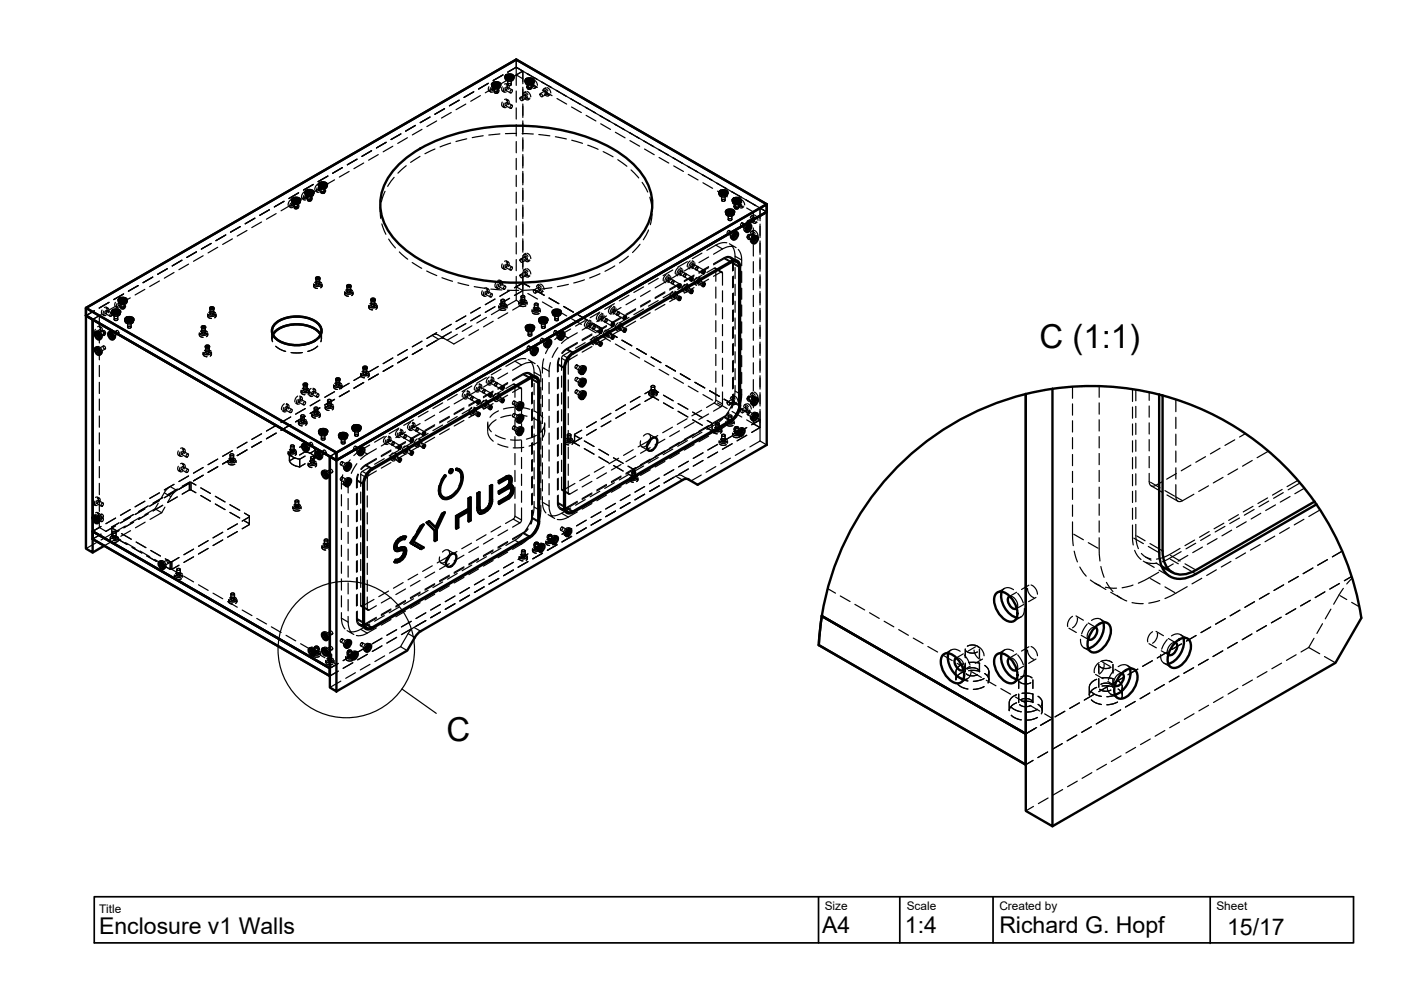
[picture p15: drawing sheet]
<svg xmlns="http://www.w3.org/2000/svg" width="297mm" height="210mm" viewBox="0 0 297 210" stroke-linecap="round" stroke-linejoin="round" font-family="sans-serif">
<defs><g id="words">
<g font-size="7">
<text x="220.4" y="73.9">C (1:1)</text>
<text x="94.6" y="157">C</text>
</g>
<g font-size="4.9">
<text x="174.3" y="197.9">A4</text>
<text x="191.9" y="197.9">1:4</text>
<text x="211.9" y="197.9">Richard G. Hopf</text>
<text x="21" y="198">Enclosure v1 Walls</text>
<text x="260.2" y="198.3">15/17</text>
</g>
<g font-size="2.5">
<text x="21" y="193.6">Title</text>
<text x="174.9" y="192.9">Size</text>
<text x="192.2" y="192.9">Scale</text>
<text x="211.9" y="192.9">Created by</text>
<text x="257.9" y="192.9">Sheet</text>
</g>
</g></defs>
<!-- layer: Visible -->
<g fill="none" stroke="#000" stroke-width=".51">
<path d="M104.4 17.7l.8-.3a.63 .63 0 0 1 .8 .7l-.8 .3a.63 .63 0 0 1-.8-.7zM104.4 18.1l.8-.2 .8 .2M104.8 18.4l.4-.3 .4 .3M107.2 16.1l.8-.3a.63 .63 0 0 1 .8 .7l-.8 .3a.63 .63 0 0 1-.8-.7zM107.2 16.5l.8-.3 .8 .3M107.7 16.8l.3-.3 .4 .3M111.5 16.9l.8-.3a.63 .63 0 0 1 .8 .7l-.8 .3a.63 .63 0 0 1-.8-.7zM111.5 17.3l.8-.3 .8 .3M111.9 17.6l.4-.3 .3 .3M67.6 39l.8-.3a.63 .63 0 0 1 .9 .6l-.9 .4a.63 .63 0 0 1-.8-.7zM67.6 39.4l.8-.3 .8 .3M68.1 39.6l.3-.2 .4 .2"/>
<path d="M84.6 34.9a30.9 30.9 0 0 1 16.1-7.5 46.3 46.3 0 0 1 27.4 3.2 17.9 17.9 0 0 1 9.6 9.3 10.5 10.5 0 0 1-2.2 10.6 27.7 27.7 0 0 1-15.2 8.2 46.4 46.4 0 0 1-29.5-2.7 17.9 17.9 0 0 1-9.6-9.4 10.5 10.5 0 0 1 2.3-10.5zM62 42.2l.8-.3a.63 .63 0 0 1 .8 .7l-.8 .3a.63 .63 0 0 1-.8-.7zM62 42.7l.8-.3 .8 .3M62.4 42.9l.4-.3 .3 .3M64.8 40.6l.8-.3a.63 .63 0 0 1 .8 .7l-.8 .3a.63 .63 0 0 1-.8-.7zM64.8 41l.8-.3 .8 .3M65.2 41.2l.4-.2 .4 .2M67.1 58.9l.4-.1 .2 .3-.4 .1-.3-.1zM146.5 59l.2-.2 .2 .2-.1 .3-.3 .2-.2-.2zM149 57.5l.3-.2 .1 .2-.1 .4-.3 .1-.1-.2zM152.6 40.6l.8-.3a.63 .63 0 0 1 .8 .7l-.8 .3a.63 .63 0 0 1-.8-.7zM152.6 41l.8-.2 .8 .2"/>
<path d="M153 41.3l.4-.3 .4 .3M154 44.7l.8-.3a.63 .63 0 0 1 .8 .7l-.8 .3a.63 .63 0 0 1-.8-.7zM154 45.1l.8-.3 .8 .3M154.4 45.4l.4-.3 .3 .3M155.4 42.3l.8-.3a.63 .63 0 0 1 .8 .7l-.8 .3a.63 .63 0 0 1-.8-.7zM155.4 42.7l.8-.3 .8 .3M155.6 49.5l.7-.2a1.02 1.02 0 0 1-.9 1.5 .88 .88 0 0 1 .2-1.3zM155.6 49.5l.1 .4-.4 .2M155.6 55.2l.6 .3M155.8 42.9l.4-.2 .4 .2M156.1 49.2l-.2 .9-.6 .5M158.4 47.9l.7-.3a1.02 1.02 0 0 1-.9 1.6 .88 .88 0 0 1 .2-1.3z"/>
<path d="M158.5 47.8v.5l-.4 .2M158.9 47.6l-.2 .8-.6 .6M159.9 50.3l.6-.2a1.02 1.02 0 0 1-.8 1.5 .88 .88 0 0 1 .2-1.3zM159.9 50.3v.4l-.4 .2M160.3 50.1l-.2 .8-.6 .5M162.6 43.3l-53.1-30.7-91.3 52.7v1.6M18.2 66.9l1.4 .8v49.5l-1.4-.9zM18.2 66.9l53.1 30.7M18.2 65.3l53.1 30.7M19.6 67.7l50.3 29.1v44.9l-50.3-29zM20.3 70.4a1.02 1.02 0 0 1 .9 1.6 1.02 1.02 0 0 1-.9-1.6zM20.3 73.7a1.02 1.02 0 0 1 .9 1.5 1.02 1.02 0 0 1-.9-1.5z"/>
<path d="M20.5 70.4l.2 .8 .6 .6M20.5 73.7l.2 .8 .6 .6M20.9 70.7v.4l.4 .2M20.9 73.9v.5l.4 .2M23.1 70.4a1.02 1.02 0 0 1 .9 1.6 1.02 1.02 0 0 1-.9-1.6zM23.3 70.4l.2 .8 .6 .6M23.7 70.7v.4l.4 .2M23.8 65.9l.8-.3a.63 .63 0 0 1 .8 .7l-.8 .3a.63 .63 0 0 1-.8-.7zM23.8 66.3l.8-.3 .8 .3M24.2 66.6l.4-.3 .4 .3M25.2 63.5l.8-.3a.63 .63 0 0 1 .8 .6l-.8 .3a.63 .63 0 0 1-.8-.6zM25.2 63.9l.8-.3 .8 .3"/>
<path d="M25.7 64.1l.3-.2 .4 .2M26.6 67.5l.8-.3a.63 .63 0 0 1 .8 .7l-.8 .3a.63 .63 0 0 1-.8-.7zM26.6 67.9l.8-.2 .8 .2M27.1 68.2l.3-.3 .4 .3M42.9 69.2h.3l.3 .2-.4 .2-.3-.2zM43.7 73.3h.4l.2 .3-.4 .1-.3-.1zM44.7 65.2h.3l.3 .2-.5 .2-.2-.2zM57.9 71a5.6 5.6 0 0 1 5-2.2 5.6 5.6 0 0 1 5.1 2.2M58.5 68.5a7.7 7.7 0 0 1 8.8 0 2.18 2.18 0 0 1 .8 2.1 2.18 2.18 0 0 1-1.5 1.7 7.9 7.9 0 0 1-8.1-.5 2.04 2.04 0 0 1 0-3.3zM73.7 60.5h.4l.2 .2-.4 .2-.3-.2zM77.1 77.8l.4-.1 .3 .3-.5 .2-.3-.2zM78.8 63.4l.4-.1 .2 .3-.4 .2-.3-.2z"/>
<path d="M111.5 69.2l.9-.3a.63 .63 0 0 1 .8 .7l-.8 .3a.63 .63 0 0 1-.9-.7zM111.6 69.6l.8-.3 .8 .3M112 69.9l.4-.3 .3 .3M113 79.8l.6 .3M113.2 74l.7-.3a1.02 1.02 0 0 1-.9 1.6 .88 .88 0 0 1 .2-1.3zM113.2 73.9l.1 .5-.4 .2M113.6 73.7l-.1 .8-.7 .6M114.4 67.6l.8-.3a.63 .63 0 0 1 .8 .7l-.8 .3a.63 .63 0 0 1-.8-.7zM114.4 68l.8-.3 .8 .3M114.8 68.2l.4-.2 .4 .2M116 72.3l.7-.2a1.02 1.02 0 0 1-.9 1.5 .88 .88 0 0 1 .2-1.3zM116.1 72.3v.5l-.4 .2"/>
<path d="M116.5 72.1l-.2 .8-.6 .5M117.2 66l.8-.3a.63 .63 0 0 1 .9 .6l-.9 .3a.63 .63 0 0 1-.8-.6zM117.2 66.4l.8-.3 .8 .3M117.7 66.6l.3-.2 .4 .2M118.9 70.7l.6-.2a1.02 1.02 0 0 1-.8 1.5 .88 .88 0 0 1 .2-1.3zM118.9 70.7v.4l-.4 .2M119.3 70.4l-.2 .9-.6 .5M120.7 75.4l.8-.7 33.5-19.3a1.19 1.19 0 0 1 1.3-.1 1.19 1.19 0 0 1 .6 1.3v29.4a4.2 4.2 0 0 1-1.9 3.3l-33.4 19.3a1.2 1.2 0 0 1-1.4 .1 1.2 1.2 0 0 1-.6-1.2v-29.4a4.2 4.2 0 0 1 1.1-2.7zM121.5 74.9l33.5-19.3a1.08 1.08 0 0 1 1.2-.1 1.08 1.08 0 0 1 .5 1.2v29.4a3.8 3.8 0 0 1-1.7 3M121.5 74.9a3.9 3.9 0 0 0-1.7 3.1v29.4a1.08 1.08 0 0 0 .5 1.1 1.08 1.08 0 0 0 1.3-.1l33.4-19.3M123.3 78l.7-.3a1.02 1.02 0 0 1-.9 1.6 .88 .88 0 0 1 .2-1.3zM123.4 78v.4l-.4 .2"/>
<path d="M123.8 77.7l-.1 .8-.7 .6M127.2 70.1l.3-.2 .1 .2-.1 .3-.3 .2-.1-.2zM127.2 72.8l.3-.2 .1 .2-.1 .3-.3 .2-.1-.2zM129.8 68.6l.2-.2 .2 .2-.2 .4-.2 .1-.2-.2zM129.8 71.3l.2-.2 .2 .2-.2 .4-.2 .1-.2-.2zM132.3 67.1l.3-.1 .1 .2-.1 .3-.3 .2-.1-.2zM132.3 69.8l.3-.1 .1 .2-.1 .3-.3 .1-.1-.2zM143.9 60.4l.3-.1 .1 .2-.1 .3-.3 .1-.1-.1zM143.9 63.1l.3-.1 .1 .1-.1 .4-.3 .1-.1-.2zM146.5 61.6l.2-.1 .2 .2-.1 .3-.3 .1-.2-.1zM149 60.2l.3-.2 .1 .2-.1 .3-.3 .2-.1-.2zM64.2 94.2a1.02 1.02 0 0 1 .9 1.5 1.02 1.02 0 0 1-.9-1.5z"/>
<path d="M64.4 94.1l.2 .9 .6 .5M64.5 81.4l.3-.1 .3 .3-.5 .2-.2-.2zM64.9 94.4l-.1 .4 .4 .2M67 95.8a1.02 1.02 0 0 1 .9 1.5 1.02 1.02 0 0 1-.9-1.5zM67.2 95.8l.2 .8 .6 .5M67.7 96l-.1 .5 .4 .2M67.7 91.3l.8-.3a.63 .63 0 0 1 .8 .7l-.8 .3a.63 .63 0 0 1-.8-.7zM67.7 91.7l.8-.3 .8 .3M68.2 91.9l.3-.2 .4 .2M68.4 99.9a1.02 1.02 0 0 1 .9 1.5 1.02 1.02 0 0 1-.9-1.5zM68.7 99.9l.1 .8 .7 .5M69.9 96.8l1.4 .8v49l-1.4-.8z"/>
<path d="M71.3 96l91.3-52.7v1.6l-91.3 52.7zM71.3 97.6l91.3-52.7v49.4l-14.7 8.5-1.9-1.1M71.4 80.3l.3-.1 .3 .3-.5 .2-.2-.2zM71.9 92.1l.9-.3a.63 .63 0 0 1 .8 .7l-.8 .3a.63 .63 0 0 1-.9-.7zM72 92.5l.8-.3 .8 .3M72.4 92.7l.4-.2 .3 .2M73.6 98.5l.7-.2a1.02 1.02 0 0 1-.9 1.5 .88 .88 0 0 1 .2-1.3zM73.6 98.5l.1 .4-.5 .2M74 98.2l-.1 .9-.7 .5M74.8 90.5l.8-.4a.63 .63 0 0 1 .8 .7l-.8 .3a.63 .63 0 0 1-.8-.6zM74.8 90.9l.8-.3 .8 .3M75.2 91.1l.4-.2 .4 .2"/>
<path d="M76.4 95.2l.7-.2a1.02 1.02 0 0 1-.9 1.5 .88 .88 0 0 1 .2-1.3zM76.4 95.2l.1 .4-.4 .2M76.9 94.9l-.2 .9-.6 .5M78.9 99.5l33.5-19.3a1.08 1.08 0 0 1 1.2-.1 1.08 1.08 0 0 1 .5 1.2v29.4a3.9 3.9 0 0 1-1.7 3M78.9 99.5a3.9 3.9 0 0 0-1.7 3.1M84.6 94.7l.3-.2 .1 .2-.1 .3-.3 .2-.1-.2zM84.6 97.4l.3-.2 .1 .2-.1 .3-.3 .2-.1-.2zM87.2 93.2l.2-.2 .2 .2-.2 .4-.2 .1-.2-.2zM87.2 95.9l.2-.2 .2 .2-.2 .3-.2 .2-.2-.2zM89.7 91.7l.3-.1 .1 .2-.1 .3-.3 .1-.1-.1zM89.7 94.4l.3-.1 .1 .1-.1 .4-.3 .1-.1-.2zM95.5 99.6l.4-.1 .1 .2-.2 .4-.3 .2-.2-.3z"/>
<path d="M95.8 99.5l-.1 .4-.4 .3M96.8 99.6l.5 .2M96.8 99.6a.28 .28 0 0 1 .2-.3 .28 .28 0 0 1 .3 .2l.5 .5 .3 .9-.1 1-.5 1.6-1 1.3-.8 .7-1 .3h-.7l-.7-.7-.2-1.2 .5-1.8 .8-1.3 .1 .1-.9 1.6-.3 1.2 .1 1 .5 .7 .8 .2 1.1-.5 1.1-1 .7-1.3 .3-1.1v-1l-.5-.8-.6-.3M97.3 99.5l.5 .8 .1 1.1M101.3 85l.3-.1 .1 .2-.1 .3-.3 .1-.1-.2zM101.3 87.7l.3-.2 .1 .2-.1 .4-.3 .1-.1-.2zM103.9 83.5l.2-.1 .2 .2-.2 .3-.2 .2-.2-.2zM103.9 86.2l.2-.1 .2 .2-.2 .3-.2 .2-.2-.2zM106.4 82.1l.3-.2 .1 .2-.1 .3-.3 .2-.1-.2zM106.4 84.8l.3-.2 .1 .2-.1 .3-.3 .2-.1-.2zM110.1 90.9l.7-.2a1.02 1.02 0 0 1-.9 1.5 .88 .88 0 0 1 .2-1.3zM110.1 88.3l.7-.2a1.02 1.02 0 0 1-.9 1.5 .88 .88 0 0 1 .2-1.3z"/>
<path d="M110.1 85.7l.7-.3a1.02 1.02 0 0 1-.9 1.5 .88 .88 0 0 1 .2-1.2zM110.1 90.9v.5l-.4 .2M110.1 88.3v.4l-.4 .2M110.1 85.6v.5l-.4 .1M110.5 90.7l-.1 .8-.7 .5M110.5 88l-.1 .9-.7 .5M110.5 85.4l-.1 .8-.7 .5M114.3 81.2v29.4M114.3 81.2a1.19 1.19 0 0 0-.6-1.3 1.19 1.19 0 0 0-1.3 .1l-33.5 19.3a4.2 4.2 0 0 0-1.9 3.4v29.4a1.19 1.19 0 0 0 .6 1.2 1.19 1.19 0 0 0 1.4-.1M123.3 83.3l.7-.2a1.02 1.02 0 0 1-.9 1.5 .88 .88 0 0 1 .2-1.3zM123.3 80.6l.7-.2a1.02 1.02 0 0 1-.9 1.5 .88 .88 0 0 1 .2-1.3zM123.4 83.3v.4l-.4 .2"/>
<path d="M123.4 80.6v.5l-.4 .1M123.8 83l-.1 .9-.7 .5M123.8 80.4l-.1 .8-.7 .5M137.8 93.3h.1M137.9 93.2l-.7 1.1M137.9 93.2a.8 .8 0 0 1 1.4 0 2.02 2.02 0 0 1-1.7 2.4 1.34 1.34 0 0 1 0-2.1zM157 91.2l.7-.3a1.02 1.02 0 0 1-.9 1.5 .88 .88 0 0 1 .2-1.2zM157.1 91.1v.5l-.4 .1M157.5 90.9l-.2 .8-.6 .5M159.9 84.6l.6-.2a1.02 1.02 0 0 1-.8 1.5 .88 .88 0 0 1 .2-1.3zM159.9 87.9l.6-.3a1.02 1.02 0 0 1-.8 1.6 .88 .88 0 0 1 .2-1.3zM159.9 84.6v.4l-.4 .2"/>
<path d="M159.9 87.9v.4l-.4 .2M160.3 84.3l-.2 .9-.6 .5M160.3 87.6l-.2 .8-.6 .6M217.5 83.5v78.6l-43.9-25.3 .6-6.2M217.5 83.5a57.9 57.9 0 0 0-43.3 47.1M223.1 82.4v92.8l-5.6-3.3v-88.4M223.1 82.4a57.9 57.9 0 0 1 22.7 1.3M223.1 82.4l-5.6 1.1M245.8 83.7v33.5a5.2 5.2 0 0 0 3 5.3 5.9 5.9 0 0 0 4.8-.8l25.5-14.8-.4-.5-25.1 14.5a4.5 4.5 0 0 1-6-.3 5.8 5.8 0 0 1-1.1-3.8v-32.9M245.8 83.7l.7 .1M246.5 83.8a57.9 57.9 0 0 1 32.2 22.6M19.6 112.7l50.3 29v1.6l-50.3-29z"/>
<path d="M19.8 109.4a1.02 1.02 0 0 1 .9 1.5 1.02 1.02 0 0 1-.9-1.5zM20.1 109.4l.1 .8 .7 .5M20.5 109.6v.5l.4 .1M22.1 115.7l-2.5 1.5M33.8 119.1a1.02 1.02 0 0 1 .9 1.5 1.02 1.02 0 0 1-.9-1.5zM34 119.1l.2 .8 .6 .5M34.4 119.3v.4l.4 .2M69.1 100.1v.5l.4 .1M73.6 101.8l.7-.3a1.02 1.02 0 0 1-.9 1.5 .88 .88 0 0 1 .2-1.2zM73.6 101.7l.1 .5-.5 .2M74 101.5l-.1 .8-.7 .6M77.2 102.6v29.4a1.08 1.08 0 0 0 .5 1.1 1.08 1.08 0 0 0 1.2-.1"/>
<path d="M84 115.3l.1 .1v.6l.1 .2-.3-.3zM84 115.3l.2-.4 .1 .1-.2 .4M84.2 114.9l1-.7 .6 .1-.8 .2-.7 .5M84.2 116.2l1.2-.2 .5 .2 .2 .6-.1 .6M84.5 116.7l.6-.2 .5 .1-.9 .2M85.4 116.5v.1M85.4 116.6l.2 .1M85.6 116.6l.1 .5-.4 .9-.6 .5-.7 .2-.3 .5 .9-.1 .9-.7 .5-1-.2-.1-.6 1.1-.7 .5-.8 .2M85.8 116.1l.1 .4-.1 .8M85.8 114.3l.3-.5h-.4l-.6 .2-1 .9-.4 .7v.8l.3 .4h.7l-.9-.1M85.9 113.8l-.3 .4M87.1 115.1l2.2 1.3z"/>
<path d="M87.7 114.8l2.1-3.6-.5 .3-2.2 3.6M89.5 111.4l-2 3.3 2.3 1.4-.5 .3M89.7 116l-.6 .3M91 110.6l1.4 1.3 1.4-2.9 .5-.4-1.7 3.7M92.4 111.9l-1.4-1.4-.5 .3 1.7 1.7v2.2l.4-.2-.2-.1-.2 .1M92.4 114.4v-2.2l.2 .1v2.2M93.1 103.8l.3 1.1 .6 .5M94 108.8l-1.6 3.4M95.2 117.9h.1M95.3 117.8l-.7 1.1M95.3 117.8a.8 .8 0 0 1 1.4 0 2.02 2.02 0 0 1-1.7 2.4 1.34 1.34 0 0 1 0-2.1zM95.7 105.2l-1 .5-.9-.1"/>
<path d="M97 111.8v-2.2l.2 .1v2.2M97 109.6l2.2-1.3 .2 .1-2.2 1.3M99.4 108.4v2.2l.4-.3-.2-.1-.2 .2M99.6 105.6v4.6M99.8 110.3v-4.8l-.4 .2v2.2l-2.6 1.5v2.7l.4-.2-.2-.1-.2 .1M101.5 104.5v3.3l.5 .5M101.8 108.8l.9-.4 .9-.8 .2 .1-.9 .8-.9 .4M103.6 107.6l.5-.9 .1 .1-.4 .9M104.2 102.9l-.1 3.8M104.2 106.8l.1-4-.4 .3v3.3l-.1 .6-.6 .8-.8 .5h-.4l-.3-.3v-3.6l-.4 .2v3.7l.3 .5 .4 .1-.4-.1M107.8 105.4l.6-.6 .1 .1-.5 .6M107.9 101.5l-.6-.1-1.5 .9"/>
<path d="M108.1 100.9v.1M108.2 102.9l.3-.8v-.6l-.4-.5 .2 .9-.3 .9 .6 .3M108.2 103.5l-.5-.1-1.9 1.1M108.3 101.1l-.3-.2-.4 .1-1.8 1v.5l1.8-1.1 .4 .2 .1 .4-.4 1-1.9 1.2v.5l2-1.2h.5l.1 .3v.7l-.4 .6-2.2 1.3v.5l2.2-1.3-.2-.2-2 1.3M108.4 104.8l.1-.3 .2 .1-.2 .3M108.5 104.5l.2-1-.2-.6 .4 .6-.2 1.1M112.4 113.7l-33.5 19.3M114.3 110.6a4.2 4.2 0 0 1-1.9 3.3l-33.5 19.3M114.6 115.6l.7-.2a1.02 1.02 0 0 1-.9 1.5 .88 .88 0 0 1 .2-1.3zM114.6 115.6l.1 .5-.4 .2M115.1 115.4l-.2 .8-.6 .5M117.4 114l.7-.2a1.02 1.02 0 0 1-.9 1.5 .88 .88 0 0 1 .2-1.3z"/>
<path d="M117.5 114v.4l-.4 .2M117.9 113.7l-.2 .9-.6 .5M119.7 108.2l.6 .3M120.3 112.4l.7-.3a1.02 1.02 0 0 1-.9 1.5 .88 .88 0 0 1 .2-1.2zM120.3 112.3v.5l-.4 .2M120.7 112.1l-.1 .8-.7 .6M146 101.6a1.2 1.2 0 0 0-1.3 .2l-55.5 32-1 1-1.9 3.1-15 8.7M279.1 106.9a57.9 57.9 0 0 1 9.5 24.1l-5.5 9.5-60 34.7M65.6 137.5a1.02 1.02 0 0 1 .9 1.5 1.02 1.02 0 0 1-.9-1.5zM65.8 137.4l.2 .8 .6 .6M66.3 137.7l-.1 .4 .4 .2M68.4 134.2a1.02 1.02 0 0 1 .9 1.5 1.02 1.02 0 0 1-.9-1.5z"/>
<path d="M68.4 137.5a1.02 1.02 0 0 1 .9 1.5 1.02 1.02 0 0 1-.9-1.5zM68.7 134.1l.1 .9 .7 .5M68.7 137.4l.1 .8 .7 .6M69.1 134.4v.4l.4 .2M69.1 137.7v.4l.4 .2M73.6 136.1l.7-.3a1.02 1.02 0 0 1-.9 1.5 .88 .88 0 0 1 .2-1.2zM73.6 136l.1 .5-.5 .2M74 135.8l-.1 .8-.7 .6M75 138.5l.7-.2a1.02 1.02 0 0 1-.9 1.5 .88 .88 0 0 1 .2-1.3zM75 138.5l.1 .4-.4 .2M75.5 138.2l-.2 .9-.6 .5M77.1 132.8l.6 .3"/>
<path d="M77.8 136.9l.7-.3a1.02 1.02 0 0 1-.9 1.6 .88 .88 0 0 1 .2-1.3zM77.9 136.9v.4l-.4 .2M78.3 136.6l-.2 .8-.6 .6M174.2 130.6l43.3 25M200 138.8a2.29 2.29 0 0 1 3 1 4.6 4.6 0 0 1 1.2 4.4 1.45 1.45 0 0 1-2.3 .4 5.2 5.2 0 0 1-2.4-5zM201.1 138.5a4.9 4.9 0 0 0 3.2 5.5M202.8 139.5a1.2 1.2 0 0 0-.1 1.8l.2 .3a1.05 1.05 0 0 0 1.4 .4M211.3 125.7a2.29 2.29 0 0 1 3 1 4.6 4.6 0 0 1 1.2 4.5 1.45 1.45 0 0 1-2.3 .3 5.2 5.2 0 0 1-2.4-4.9zM211.3 138.8a2.29 2.29 0 0 1 3 1 4.6 4.6 0 0 1 1.2 4.4 1.45 1.45 0 0 1-2.3 .4 5.2 5.2 0 0 1-2.4-5zM212.4 125.4a4.9 4.9 0 0 0 3.2 5.5M212.4 138.5a4.9 4.9 0 0 0 3.2 5.5M214.1 126.4a1.2 1.2 0 0 0-.1 1.8l.2 .3a1.05 1.05 0 0 0 1.4 .5"/>
<path d="M214.1 139.5a1.2 1.2 0 0 0-.1 1.8l.2 .3a1.05 1.05 0 0 0 1.4 .4M232 133.2a2.29 2.29 0 0 1 3-1 3.1 3.1 0 0 1 0 3.6 4.1 4.1 0 0 1-3 2.6 1.45 1.45 0 0 1-1.4-1.8 5.4 5.4 0 0 1 1.4-3.4zM232.2 133a1.2 1.2 0 0 1 .1 1.7l-.2 .4a1.05 1.05 0 0 1-1.4 .4M233.9 132a4.9 4.9 0 0 1-3.2 5.5M246.3 120.1l2.3 1.3M248.9 136.5a2.29 2.29 0 0 1 3.1-1 3.1 3.1 0 0 1 0 3.6 4.1 4.1 0 0 1-3.1 2.5 1.45 1.45 0 0 1-1.3-1.7 5.4 5.4 0 0 1 1.3-3.4zM249.2 136.2a1.2 1.2 0 0 1 .1 1.8l-.2 .3a1.05 1.05 0 0 1-1.4 .5M250.9 135.2a4.9 4.9 0 0 1-3.2 5.5M237.6 143a2.29 2.29 0 0 1 3-1 3.1 3.1 0 0 1 0 3.6 4.1 4.1 0 0 1-3 2.6 1.45 1.45 0 0 1-1.4-1.8 5.4 5.4 0 0 1 1.4-3.4zM237.9 142.8a1.2 1.2 0 0 1 .1 1.7l-.3 .4a1.05 1.05 0 0 1-1.3 .4M239.6 141.8a4.9 4.9 0 0 1-3.2 5.5"/>
</g>
<!-- layer: Hidden -->
<g fill="none" stroke="#000" stroke-width=".25">
<path d="M100.4 19.5l-2 1.2M103.5 17.7l-2 1.2M103.7 18.4a.51 .51 0 0 0-.2 .7 .51 .51 0 0 0 .6 .2M103.7 19.3l.4 .2M104 18.6a.51 .51 0 0 0-.1 .7 .51 .51 0 0 0 .6 .2M104.1 17.8a.45 .45 0 0 1 .6 .1 .45 .45 0 0 1 0 .6l-.1 .2M104.3 17.9v.5M104.3 19.1l1.1 .6M104.4 18.2a.68 .68 0 0 0 .3 .6 .68 .68 0 0 0 .7 .1 .5 .5 0 0 0 .5-.2 .5 .5 0 0 0 .1-.5M104.5 18.5a.32 .32 0 0 1 .3 .4 .32 .32 0 0 1-.5 .2l-.1-.2zM104.5 18a.45 .45 0 0 1 .6 .1 .45 .45 0 0 1 0 .6l-.1 .2M104.6 17.8l.3 .2"/>
<path d="M104.7 18.5l1 .5M104.8 18.4l.3 .2 .5-.2M104.8 18.4v1.2M104.8 19.5a.32 .32 0 0 1 .5-.2 .32 .32 0 0 1 .1 .4h-.4zM104.9 18.5l-2 1.2M105.5 19.1a.27 .27 0 0 1 .4 .1 .27 .27 0 0 1-.2 .4 .26 .26 0 0 1-.5-.1 .26 .26 0 0 1 .2-.3zM105.6 18.4v1.2M106.1 17.9v.5M106.5 18.4a.51 .51 0 0 0-.2 .7 .51 .51 0 0 0 .7 .2M106.5 19.3l.4 .2M106.6 15.9l-2 1.2M106.9 18.6a.5 .5 0 0 0-.2 .7 .5 .5 0 0 0 .6 .2"/>
<path d="M107 17.8a.44 .44 0 0 1 .6 .1 .44 .44 0 0 1-.1 .6l-.1 .2M107.1 16.3v.4M107.1 19.1l1.1 .6M107.2 16.5a.68 .68 0 0 0 .3 .7 .68 .68 0 0 0 .8 0 .52 .52 0 0 0 .5-.7M107.3 18.5h.1a.29 .29 0 0 1 .1 .4 .29 .29 0 0 1-.4 0zM107.3 18a.45 .45 0 0 1 .6 .1 .45 .45 0 0 1 0 .6l-.1 .2M107.4 17.8l.4 .2M107.5 18.5l1.1 .5M107.7 17.9v-1.1l.3 .1 .4-.1v1.1M107.7 17.8a.31 .31 0 0 1 .4-.1 .31 .31 0 0 1 .2 .4h-.5zM108 16.7l-2 1.2M108.3 19.1a.27 .27 0 0 1 .4 .1 .27 .27 0 0 1-.2 .4h-.4z"/>
<path d="M108.9 16.3v.4M109.5 12.6v1.7l1.2 .7M109.5 14.3l-1.8 1M109.5 14.3v3.8M109.5 19.3v2.4M109.5 14.3l1.3 .8M110.8 15.1v2.7M110.8 18.5v2.8M110.8 15.1l-1.3 .8 1.4 .8M110.8 15.1l-1.7 1M111.3 19.8l.2 .7 .6 .5M111.4 17.1v.4"/>
<path d="M111.5 17.3a.62 .62 0 0 0 .2 .7 .62 .62 0 0 0 .7 0 .55 .55 0 0 0 .5-.1 .55 .55 0 0 0 .2-.6M111.5 19.4l-.4 .2M111.7 18.3a.33 .33 0 0 1 .4 .1 .33 .33 0 0 1-.1 .5zM111.7 19.4l.6 .4 .2 .7M111.8 15.6l2 1.2M111.9 17.6l.3 .2 .4-.2M111.9 17.5v1.2M111.9 17.3l2.1 1.2M112 18.6a.33 .33 0 0 1 .4-.1 .33 .33 0 0 1 .1 .4 .34 .34 0 0 1-.4 .1 .34 .34 0 0 1-.1-.4zM112.3 15.9l-1.5-.8v2.2M112.3 17.6a.47 .47 0 0 1 .5-.5 .47 .47 0 0 1 .5 .4v.1M112.6 18.3a.5 .5 0 0 0 .5 .4 .5 .5 0 0 0 .5-.3v-.1"/>
<path d="M112.6 17.5v1.2M112.7 17.4l.3 .8 .5 .3M112.7 17.6a.36 .36 0 0 1 .4 .2 .36 .36 0 0 1-.1 .5l-.2-.3zM112.8 17.6l-1.1 .6M112.9 17l-.4 .2M113.1 17.1v.4M113.1 18.3l-1 .6M113.2 16.9l.5 .4 .2 .8M113.3 16.5l5.2 3M113.8 18.5l-.4 .2M114.5 19.9a.34 .34 0 0 1 .4 .2 .34 .34 0 0 1-.1 .4l-.3-.3zM115 19.1l2.1 1.2"/>
<path d="M115.2 19.2a.47 .47 0 0 1 .4-.5 .47 .47 0 0 1 .5 .4l.1 .2M115.4 19.9v.1a.49 .49 0 0 0 .5 .4 .49 .49 0 0 0 .5-.4v-.1M115.5 19l.2 .7 .6 .4M115.5 19.3a.35 .35 0 0 1 .5 .2 .35 .35 0 0 1-.2 .4l-.3-.3zM115.6 19.3l-1 .5M115.7 18.6l-.4 .2M116 18.6l.5 .4 .3 .7M116 19.9l-1.1 .6M118 19.2l2 1.2M66.4 39.1l-2.1 1.2M67.2 39.8a.54 .54 0 0 0-.1 .6 .54 .54 0 0 0 .5 .4l.1-.1M67.4 39.1l-.5 .4-.1 .8"/>
<path d="M67.5 39.2v.4M67.6 39.8a.25 .25 0 0 1 .4-.1 .25 .25 0 0 1-.1 .4 .27 .27 0 0 1-.4 .2 .27 .27 0 0 1 .1-.5zM67.6 39.4a.68 .68 0 0 0 .3 .7 .68 .68 0 0 0 .8 0 .5 .5 0 0 0 .5-.2 .5 .5 0 0 0 0-.5M67.7 39.3a.45 .45 0 0 1 .6 .1 .45 .45 0 0 1 0 .6l-.1 .2M67.8 39l.4 .2M67.8 39.9l-2 1.2M67.9 39.7l1.1 .6M67.9 39.2l-.1 .8-.4 .5M68.1 39.6l.2 .2 .5-.2M68.1 39.6v1.2M68.8 39.6v1.2M69.3 39.2v.4"/>
<path d="M69.5 37.3l-2.1 1.2M70.9 38.1l-2 1.2M72.6 35.5l-2.1 1.2M74 36.4l-2.1 1.1M75.7 33.8l-2.1 1.1M77.1 34.6l-2.1 1.2M78.8 32l-2.1 1.2M80.2 32.8l-2.1 1.2M81.9 30.2l-2.1 1.2M83.3 31l-2.1 1.2M83.6 37.6l-1.4 1.9M85 28.4l-2.1 1.2"/>
<path d="M86.1 35.2l-1.7 1.5M86.4 29.2l-2.1 1.2M88.1 26.6l-2.1 1.2M89 33.2l-1.9 1.2M89.5 27.4l-2.1 1.2M91.2 24.8l-2.1 1.2M92.2 31.6l-2.1 1M92.6 25.6l-2.1 1.2M94.3 23l-2.1 1.2M95.5 30.3l-2.2 .9M95.7 23.8l-2.1 1.2M97.3 21.2l-2 1.2"/>
<path d="M98.8 22.1l-2.1 1.2M99 29.4l-2.3 .6M101.9 20.3l-2.1 1.2M102.4 28.8l-2.3 .4M106 28.4l-2.4 .2M106.5 21.6a.51 .51 0 0 0-.2 .7 .51 .51 0 0 0 .7 .2M106.5 22.6l.4 .2M106.9 21.9a.53 .53 0 0 0-.2 .6 .53 .53 0 0 0 .5 .3l.1-.1M107 21.1a.5 .5 0 0 1 .6 .2 .5 .5 0 0 1-.1 .6l-.1 .1M107.1 22.4l1.1 .6M107.3 21.8a.27 .27 0 0 1 .4 .1 .27 .27 0 0 1-.3 .4 .26 .26 0 0 1-.4-.1 .26 .26 0 0 1 .2-.4zM107.3 21.3a.45 .45 0 0 1 .6 .1 .45 .45 0 0 1 0 .6l-.1 .2"/>
<path d="M107.4 21.1l.4 .2M107.5 21.7l1.1 .6M108.3 22.4a.25 .25 0 0 1 .4 0 .25 .25 0 0 1-.2 .4 .24 .24 0 0 1-.4 .1 .24 .24 0 0 1 .1-.4zM109.5 22.9v2.3M109.5 26.5v2.3M109.5 30v2.4M109.5 33.6v2.4M109.5 37.2v2.4M109.5 28.3h-2.3M110.3 20.7a.34 .34 0 0 1 .4 .2 .34 .34 0 0 1-.2 .4l-.2-.2zM110.7 28.3l2.4 .1M110.8 22v2.9"/>
<path d="M110.8 25.6v2.9M110.8 29.2v2.8M110.8 32.8v2.8M110.8 36.3v2.9M110.8 39.9v2.8M110.9 20a.47 .47 0 0 1 .4-.4 .47 .47 0 0 1 .5 .4l.1 .1M111.1 20.7a.51 .51 0 0 0 .5 .5 .51 .51 0 0 0 .6-.4M111.3 20.1a.37 .37 0 0 1 .4 .2 .37 .37 0 0 1-.1 .4l-.3-.3zM111.4 20.1l-1.1 .6M111.7 20.7l-1 .6M112.4 20.9l-.4 .3M114.2 28.5l2.4 .3"/>
<path d="M116.6 20.1l-.4 .2M117.8 29l2.3 .5M118.1 20.9l2 1.2M119.5 20.1l5.2 2.9M121.2 22.7l2.1 1.2M121.2 29.7l2.3 .7M124.1 22.7l2.1 1.2M124.3 24.5l2 1.1M124.6 30.8l2.2 .9M125.7 23.6l2.1 1.2M127.2 24.5l6.7 3.9M127.4 26.2l2 1.2"/>
<path d="M127.9 32.1l2.1 1.1M130.5 28l2 1.2M131 33.9l1.9 1.4M133.4 28.1l3.6 2.1M133.6 29.8l2 1.2M133.8 36l1.6 1.7M136.1 38.7l1.2 2M136.5 29.9l5.2 3M136.7 31.6l2 1.2M139.7 33.4l2.1 1.2M141.2 32.6l2 1.2M142.7 33.5l2.1 1.2"/>
<path d="M142.8 35.2l2.1 1.2M144.3 34.4l2 1.2M145.8 35.3l2.1 1.1M145.9 37l2.1 1.2M147.3 36.1l3.7 2.1M149 38.7l2.1 1.2M150.4 37.9l2.1 1.2M152 38.8l3.6 2.1M32.4 58.8l-2.1 1.1M33.8 59.6l-2.1 1.2M35.5 57l-2.1 1.2M36.9 57.8l-2.1 1.2"/>
<path d="M38.6 55.2l-2.1 1.2M40 56l-2.1 1.2M41.7 53.4l-2.1 1.2M43.1 54.2l-2.1 1.2M44.8 51.6l-2.1 1.2M46.2 52.4l-2.1 1.2M47.9 49.8l-2.1 1.2M49.3 50.6l-2.1 1.2M50.9 48l-2 1.2M52.4 48.9l-2.1 1.2M54 46.3l-2 1.1M55.5 47.1l-2.1 1.2"/>
<path d="M57.1 44.5l-2 1.1M58.5 45.3l-2 1.2M60.2 42.7l-2 1.2M61.3 43.8l.3 .2M61.6 43.1a.52 .52 0 0 0-.2 .6 .52 .52 0 0 0 .6 .3h.1M61.6 43.5l-2 1.2M61.7 42.3l-.5 .6-.1 .7M61.9 42.4v.5M61.9 43.6l1 .6M62 43a.26 .26 0 0 1 .4 0 .26 .26 0 0 1-.2 .4 .25 .25 0 0 1-.4 .1 .25 .25 0 0 1 .1-.4zM62 42.6a.68 .68 0 0 0 .3 .7 .68 .68 0 0 0 .7 0 .51 .51 0 0 0 .6-.7M62.1 42.5a.44 .44 0 0 1 .6 .1 .44 .44 0 0 1-.1 .6l-.1 .2"/>
<path d="M62.1 42.3l.4 .2M62.3 42.9l1 .6M62.3 42.5v.6l-.6 .6M62.4 44.1v-1.2l.3 .2 .4-.2v1.2M62.4 44a.32 .32 0 0 1 .4-.2 .32 .32 0 0 1 .2 .4l-.5 .1zM63.1 43.6a.32 .32 0 0 1 .3 .3 .32 .32 0 0 1-.3 .3h-.2v-.3zM63.3 40.9l-2 1.2M63.6 42.4v.5M64.1 42.2l.4 .2M64.4 41.4a.53 .53 0 0 0-.1 .6 .53 .53 0 0 0 .5 .4l.1-.1M64.5 40.7l-.5 .6-.1 .6M64.7 40.8v.4"/>
<path d="M64.7 41.7l-2 1.2M64.7 41.9l1.1 .6M64.8 41a.68 .68 0 0 0 .3 .7 .68 .68 0 0 0 .7 0 .49 .49 0 0 0 .6-.7M64.9 41.3a.32 .32 0 0 1 .3 .4 .32 .32 0 0 1-.5 .2l-.1-.2zM64.9 40.9a.48 .48 0 0 1 .7 .2 .48 .48 0 0 1-.2 .6v.1M65 40.7l.3 .2M65.1 41.3l1 .6M65.1 40.9l-.1 .7-.5 .5M65.2 41.3l.4 .2 .4-.2M65.2 41.2v1.2M65.3 42.3a.3 .3 0 0 1 .4-.1 .3 .3 0 0 1 .1 .4 .3 .3 0 0 1-.4 .1 .3 .3 0 0 1-.1-.4zM65.9 42v-.1a.32 .32 0 0 1 .3 .4 .32 .32 0 0 1-.4 .2l-.1-.2z"/>
<path d="M66 41.2v1.2M66.5 40.8v.4M66.8 59.9l.6-.2 .8 .3M66.9 40.5l.4 .2M67 59v1.2M67.5 40.3l1.1 .6M67.8 59v1.2M68.1 40.7a.33 .33 0 0 1 .4-.1 .33 .33 0 0 1 .2 .4 .34 .34 0 0 1-.4 0 .34 .34 0 0 1-.2-.3zM68.7 40.4a.25 .25 0 0 1 .4 0 .25 .25 0 0 1-.2 .4 .24 .24 0 0 1-.4 0 .24 .24 0 0 1 .1-.4zM80.6 43.3v1.6M80.7 44v2.3M81 47.5l.8 2.2"/>
<path d="M81.6 40.6l-.7 2.2M82.4 50.7l1.4 1.9M84.7 53.4l1.7 1.6M87.4 55.7l2 1.2M90.5 57.5l2.1 .9M93.7 58.9l2.2 .7M97.1 60l2.3 .5M105.6 59.5a.5 .5 0 0 1 .6 .2 .5 .5 0 0 1-.1 .6l-.1 .1M105.9 59.7a.48 .48 0 0 1 .7 .2 .48 .48 0 0 1-.2 .6v.1M106 59.4l.4 .3M106.5 55.9a.53 .53 0 0 0-.2 .6 .53 .53 0 0 0 .5 .4l.2-.1M106.5 56.9l.4 .2"/>
<path d="M106.9 56.1a.53 .53 0 0 0-.2 .7 .53 .53 0 0 0 .5 .3l.1-.1M107 55.4a.44 .44 0 0 1 .6 .1 .44 .44 0 0 1-.1 .6l-.1 .2M107.1 56.7l1.1 .5M107.3 56.1l.1-.1a.31 .31 0 0 1 .1 .4 .31 .31 0 0 1-.4 .2zM107.3 55.6a.45 .45 0 0 1 .6 .1 .45 .45 0 0 1 0 .6l-.1 .2M107.4 55.4l.4 .2M107.5 56l1.1 .6M108.3 56.7a.25 .25 0 0 1 .4 0 .25 .25 0 0 1-.2 .4 .24 .24 0 0 1-.4 .1 .24 .24 0 0 1 .1-.4zM109.5 40.7v2.4M109.5 44.3v2.4M109.5 47.9v2.4M109.5 51.4v2.4"/>
<path d="M109.5 55v2.4M109.5 58.6v5.1M110.3 58.3a.34 .34 0 0 1 .4 .1 .34 .34 0 0 1-.1 .5l-.3-.3zM110.3 55a.34 .34 0 0 1 .4 .2 .34 .34 0 0 1-.1 .4l-.3-.3zM110.8 43.5v2.8M110.8 47.1v2.8M110.8 50.6v2.9M110.8 54.2v2.8M110.8 57.8v2.8M110.9 57.6a.43 .43 0 0 1 .4-.5 .43 .43 0 0 1 .5 .3l.1 .2M110.9 54.3a.5 .5 0 0 1 .6-.4 .5 .5 0 0 1 .4 .5M111.2 58.3a.5 .5 0 0 0 .4 .5 .5 .5 0 0 0 .6-.4v-.1"/>
<path d="M111.2 55v.1a.49 .49 0 0 0 .5 .4 .49 .49 0 0 0 .5-.4v-.1M111.3 57.4l.2 .7 .6 .4M111.3 54.1l.2 .7 .6 .5M111.3 57.7a.34 .34 0 0 1 .4 .1 .34 .34 0 0 1-.1 .5l-.3-.3zM111.3 54.4a.35 .35 0 0 1 .4 .2 .35 .35 0 0 1-.1 .4l-.3-.3zM111.4 57.6l-1.1 .6M111.4 54.4l-1.1 .6M111.5 57l-.4 .2M111.5 53.7l-.4 .2M111.7 57l.6 .4 .2 .7M111.7 53.7l.6 .4 .2 .7M111.7 58.3l-1 .6"/>
<path d="M111.7 55l-1 .6M112.4 58.5l-.4 .2M112.4 55.2l-.4 .2M123.9 59.3l-2.3 .7M127.2 58l-2.2 .9M130.3 56.4l-2 1.1M133.2 54.3l-1.9 1.4M135.7 51.8l-1.6 1.7M137.5 48.8l-1.1 2M137.8 41.8l.4 2.3M138.3 45.3l-.4 2.3M138.3 43.3v1.6"/>
<path d="M139.6 59l-2.1 1.2M140.8 59.7l.4 .3M141 59.9l-2.1 1.1M141.2 58.3l-.5 .6-.1 .6M141.4 59.5l2.5 1.4M141.5 58.9a.27 .27 0 0 1 .4 .2 .27 .27 0 0 1-.2 .3h-.4zM141.6 58.5l-.4 .4-.2 .8M141.7 58.2l.3 .2M141.8 58.9l2.4 1.4M141.8 58.4l-.1 .8-.5 .5M142.2 58.6l-.1 .8-.5 .5M142.5 59.6a.25 .25 0 0 1 .4-.1 .25 .25 0 0 1-.1 .4 .26 .26 0 0 1-.4 .2 .26 .26 0 0 1 .1-.5z"/>
<path d="M142.5 59.6a.26 .26 0 0 1 .4 0 .26 .26 0 0 1-.1 .4 .25 .25 0 0 1-.4 .1 .25 .25 0 0 1 .1-.4zM142.6 57.2l-2 1.2M143.3 58.3l.4 .2M143.8 56.8l-.5 .4-.1 .9M144 58.1l2.4 1.4M144 57.5a.26 .26 0 0 1 .4 0 .26 .26 0 0 1-.1 .4 .25 .25 0 0 1-.4 .1 .25 .25 0 0 1 .1-.4zM144.1 58.1l-2.1 1.2M144.1 57l-.5 .6v.7M144.2 56.8l.4 .2M144.3 57.4l2.5 1.4M144.4 57l-.1 .7-.5 .5M144.7 57.2l-.1 .7-.5 .5"/>
<path d="M145.1 58.1a.25 .25 0 0 1 .4 0 .25 .25 0 0 1-.2 .4 .24 .24 0 0 1-.4 .1 .24 .24 0 0 1 .1-.4zM145.2 58a.29 .29 0 0 1 .2 .4 .29 .29 0 0 1-.5 .1zM145.7 55.5l-2 1.2M145.9 56.8l.4 .2M146.3 55.3l-.5 .6-.1 .7M146.5 56.6l2.5 1.4M146.6 56a.25 .25 0 0 1 .4 0 .25 .25 0 0 1-.2 .4 .24 .24 0 0 1-.4 .1 .24 .24 0 0 1 .1-.4zM146.7 55.5l-.4 .5-.2 .8M146.8 55.3l.3 .2M146.9 55.9l2.5 1.5M146.9 55.5l-.1 .7-.5 .5M147.2 58.3l-2.1 1.2"/>
<path d="M147.2 58.5l-2.1 1.2M147.2 56.3l-2.1 1.2M147.3 55.7l-.1 .7-.5 .6M147.6 56.7a.25 .25 0 0 1 .4-.1 .25 .25 0 0 1-.1 .4 .26 .26 0 0 1-.4 .1 .26 .26 0 0 1 .1-.4zM147.7 56.6a.27 .27 0 0 1 .4 .1 .27 .27 0 0 1-.3 .4 .26 .26 0 0 1-.4-.1 .26 .26 0 0 1 .2-.3zM147.7 58.8l-.5 .6v.7M148 59.6a.25 .25 0 0 1 .4-.1 .25 .25 0 0 1-.1 .4 .25 .25 0 0 1-.5 .1 .24 .24 0 0 1 .2-.4zM148.1 59l-.4 .5-.2 .8M148.2 58.8l.3 .2M148.3 59.4l1.1 .6M148.3 59l-.1 .7-.5 .6M148.7 59.2l-.1 .8-.5 .5"/>
<path d="M148.8 53.7l-2 1.2M148.8 58.4l-2 1.2M149.9 57.8l1.8-1 .1 2.8M150.2 56.5l-2 1.2M150.2 56.7l-2 1.2M150.2 54.5l-2 1.2M150.2 59.2l-2 1.2M151.3 55.9l2.2-1.3a1.19 1.19 0 0 1 1.4-.1 1.19 1.19 0 0 1 .6 1.2v1.7M151.3 56.1l2.2-1.3a1.08 1.08 0 0 1 1.3-.1 1.08 1.08 0 0 1 .5 1.2v1.6M151.3 58.6l1.6-.9h.2l.1 2.8M151.7 56.8l1.4 .9M152.1 40.5l2.1 1.2"/>
<path d="M152.5 40.8v.5M152.6 41.1a.68 .68 0 0 0 .3 .7 .68 .68 0 0 0 .7 0 .5 .5 0 0 0 .5-.2 .5 .5 0 0 0 .1-.5M153 42.5v-1.2l.3 .2 .4-.2v1.2M153 42.4a.32 .32 0 0 1 .4-.2 .32 .32 0 0 1 .2 .4h-.5zM153.9 44.9v.5M154 45.1a.68 .68 0 0 0 .3 .7 .68 .68 0 0 0 .7 0 .51 .51 0 0 0 .6-.7M154.1 51.5l-.9-.1a8.2 8.2 0 0 0-3.3 1.7M154.2 40.8v.5M154.2 49.5l1.1 .6M154.4 49a.27 .27 0 0 1 .4 .1 .27 .27 0 0 1-.3 .4l-.2 .1-.1-.2zM154.4 46.6v-1.2l.3 .2 .5-.2v1.2M154.4 46.5a.32 .32 0 0 1 .5-.2 .32 .32 0 0 1 .1 .4h-.5z"/>
<path d="M154.6 48.9l1.1 .6M154.6 51.7l1.5 .8M154.8 54.7l.8 .5M154.9 54.5l1.4 .8M155 50.6l.4 .2M155.1 40.6l3.6 2.1M155.1 52.1l.6 1.2 .2 2.2M155.2 42.3l2.1 1.2M155.3 42.5v.4M155.3 58.6v2.4M155.4 42.7a.68 .68 0 0 0 .3 .7 .68 .68 0 0 0 .7 0 .51 .51 0 0 0 .6-.7M155.5 58.5v2.4"/>
<path d="M155.5 52.3a3 3 0 0 0-2.3 .5l-1.9 1.1M155.6 43.6a.37 .37 0 0 1 .4 .2 .37 .37 0 0 1-.1 .5l-.3-.3zM155.6 49.5l-.3 .2v.4M155.7 44.9v.5M155.8 44.1v-1.2l.4 .2 .4-.2v1.2M155.9 44a.32 .32 0 0 1 .4-.2 .32 .32 0 0 1 .1 .5h-.4zM155.9 56.7v2.4M155.9 49.1l.4 .2M156.1 49.2a.69 .69 0 0 0-.8-.1 .69 .69 0 0 0-.4 .7 .5 .5 0 0 0 .4 .8M156.3 42.9a.5 .5 0 0 1 .5-.4 .5 .5 0 0 1 .5 .5M156.5 43.6v.1a.49 .49 0 0 0 .5 .4 .49 .49 0 0 0 .5-.4M156.5 52.9l.6 1.2 .1 2.2"/>
<path d="M156.6 42.7l.2 .7 .6 .5M156.7 43a.35 .35 0 0 1 .4 .2 .35 .35 0 0 1-.2 .4l-.2-.3zM156.7 43l-1 .6M156.8 42.3l-.4 .3M157.1 42.3l.6 .6 .2 .5M157.1 42.5v.4M157.1 43.6l-1.1 .6M157.1 47.4a.24 .24 0 0 1 .4-.1 .24 .24 0 0 1-.1 .4 .26 .26 0 0 1-.4 .1 .26 .26 0 0 1 .1-.4zM157.2 57.5v2.4M157.4 47.3l1.1 .6M157.7 43.9l-.4 .2M157.9 49l.3 .2"/>
<path d="M158.2 42.4l2 1.2M158.3 44.1l1.4 .8v2.3M158.5 46.9a.33 .33 0 0 1 .4 .2 .33 .33 0 0 1-.2 .4l-.2-.2zM158.5 47.9l-.4 .2v.4l-1-.6M158.5 50.1a.35 .35 0 0 1 .4 .2 .35 .35 0 0 1-.2 .5l-.2-.3zM158.5 50.3l1 .7M158.5 49.9a.25 .25 0 0 1 .4-.1 .25 .25 0 0 1-.1 .4 .26 .26 0 0 1-.4 .1 .26 .26 0 0 1 .1-.4zM158.7 47.4l.4 .2M158.9 49.7l1 .6M158.9 47.6a.69 .69 0 0 0-.8-.1 .69 .69 0 0 0-.3 .7 .48 .48 0 0 0-.1 .5 .48 .48 0 0 0 .4 .3M159.1 46.2a.47 .47 0 0 1 .4-.5 .47 .47 0 0 1 .5 .4l.1 .1M159.1 49.5a.47 .47 0 0 1 .4-.5 .47 .47 0 0 1 .5 .4l.1 .1"/>
<path d="M159.3 51.4l.3 .2M159.3 46.9a.51 .51 0 0 0 .5 .5 .51 .51 0 0 0 .5-.5M159.3 50.2h.1a.49 .49 0 0 0 .5 .5 .49 .49 0 0 0 .4-.5M159.5 46l.3 .8 .5 .4M159.5 49.3l.3 .8 .5 .3M159.5 49.5a.37 .37 0 0 1 .4 .2 .37 .37 0 0 1-.1 .5l-.3-.3zM159.5 46.2a.35 .35 0 0 1 .4 .3 .35 .35 0 0 1-.2 .4l-.2-.2zM159.5 49.5l-1 .6M159.5 46.2l-1 .7M159.6 45.6l-.3 .2M159.6 48.9l-.3 .2M159.7 43.3l1.4 .8v2.2"/>
<path d="M159.7 48.3v2.4M159.7 51.9v2.4M159.7 55.5v2.4M159.7 59v2.4M159.9 50.3l-.4 .3v.3M159.9 50.2l-1 .6M159.9 46.9l-1 .6M159.9 45.6l.5 .4 .3 .7M159.9 48.8l.5 .4 .3 .8M160.1 49.9l.4 .2M160.3 50.1a.69 .69 0 0 0-.7-.1 .69 .69 0 0 0-.4 .6 .5 .5 0 0 0-.1 .5 .5 .5 0 0 0 .4 .3M160.5 47.1l-.4 .2"/>
<path d="M160.5 50.4l-.4 .2M161.1 47.5v2.8M161.1 51.1v2.8M161.1 54.7v2.8M161.1 58.2v2.9M161.3 44.2l1.3 .7-1.5-.8v2.7M20 65.9l-1.8 1M20.2 69.8a.52 .52 0 0 0-.1 .6 .52 .52 0 0 0 .5 .4l.1-.1M20.3 70.8l.3 .2M20.5 70.4a.67 .67 0 0 1 .7-.1 .67 .67 0 0 1 .4 .7 .48 .48 0 0 1 .1 .5 .48 .48 0 0 1-.4 .3M20.5 73.7a.55 .55 0 0 1 .6-.2 .55 .55 0 0 1 .4 .4 .63 .63 0 0 1 .2 .7 .63 .63 0 0 1-.4 .5M20.6 70a.53 .53 0 0 0-.2 .6 .53 .53 0 0 0 .6 .4l.1-.1"/>
<path d="M20.6 70.2l-.3 .3M20.6 73.5l-.3 .2M20.7 69.3a.5 .5 0 0 1 .6 .2 .5 .5 0 0 1-.1 .6v.1M20.9 70.5l1 .6M20.9 70.7l.4 .3v.3M20.9 73.9l.4 .4v.3M21 69.9a.27 .27 0 0 1 .4 .2 .27 .27 0 0 1-.2 .3h-.4zM21.1 70.3v2.4M21.1 73.9v2.4M21.1 77.5v2.4M21.1 69.5a.48 .48 0 0 1 .6 .2 .48 .48 0 0 1-.1 .6l-.1 .1M21.1 69.2l.4 .2"/>
<path d="M21.3 69.9l1 .6M21.4 66.7l-1.8 1 1.5-.8v2.2M21.5 71.8l-.4 .2M21.5 75l-.4 .2M21.6 65.7a.53 .53 0 0 0-.1 .6 .53 .53 0 0 0 .5 .4l.1-.1M21.7 66.7l.4 .2M21.9 70.1a.34 .34 0 0 1 .4 .2 .34 .34 0 0 1-.1 .4l-.3-.2zM21.9 73.4a.36 .36 0 0 1 .4 .2 .36 .36 0 0 1-.1 .4l-.3-.3zM21.9 73.3l-1 .6M21.9 70.1l-1 .6M22 65.9a.53 .53 0 0 0-.2 .7 .53 .53 0 0 0 .6 .3l.1-.1M22 70.6l.1-.1a.32 .32 0 0 1 .3 .4 .32 .32 0 0 1-.5 .2l-.1-.2z"/>
<path d="M22.1 65.2a.44 .44 0 0 1 .6 .1 .44 .44 0 0 1 0 .6l-.1 .2M22.3 66.5l1 .5M22.3 74l-1 .6M22.3 70.7l-1 .6M22.4 65.9a.25 .25 0 0 1 .4 0 .25 .25 0 0 1-.2 .4 .27 .27 0 0 1-.4 0 .27 .27 0 0 1 .2-.4zM22.5 65.4a.48 .48 0 0 1 .6 .2 .48 .48 0 0 1-.1 .6v.1M22.5 65.1l.4 .3M22.7 65.8l1 .6M23.1 64.1l-2.1 1.2M23.3 70.4a.67 .67 0 0 1 .8-.1 .67 .67 0 0 1 .3 .7 .5 .5 0 0 1-.3 .8M23.5 70.2l-.4 .3M23.5 66.4a.32 .32 0 0 1 .3 .4 .32 .32 0 0 1-.5 .2v-.2z"/>
<path d="M23.7 66.1v.4M23.7 70.7l.4 .2v.4M23.8 66.3a.68 .68 0 0 0 .3 .7 .68 .68 0 0 0 .7 0 .5 .5 0 0 0 .5-.2 .5 .5 0 0 0 .1-.5M24.2 66.6l.3 .2 .5-.2M24.2 66.5v1.2M24.2 67.7a.32 .32 0 0 1 .5-.2 .32 .32 0 0 1 .1 .4h-.4zM24.3 71.8l-.3 .2M24.5 64.1a.5 .5 0 0 0-.2 .7 .5 .5 0 0 0 .6 .2M24.5 64.9l-2 1.2M24.5 65l.4 .2M24.7 70.1a.34 .34 0 0 1 .4 .2 .34 .34 0 0 1-.1 .4l-.3-.3zM24.8 70.1l-1.1 .6"/>
<path d="M24.8 64.3a.54 .54 0 0 0-.1 .6 .54 .54 0 0 0 .5 .4l.1-.1M25 63.6a.49 .49 0 0 1 .6 .2 .49 .49 0 0 1-.2 .6M25 66.5v1.2M25.1 63.7v.4M25.1 70.7l-1 .6M25.1 64.8l1.1 .6M25.2 63.9a.68 .68 0 0 0 .3 .7 .68 .68 0 0 0 .7 0 .51 .51 0 0 0 .6-.7M25.2 64.2a.27 .27 0 0 1 .4 .2 .27 .27 0 0 1-.2 .3 .26 .26 0 0 1-.4 0 .26 .26 0 0 1 .2-.4zM25.3 63.8a.44 .44 0 0 1 .6 .1 .44 .44 0 0 1 0 .6l-.1 .2M25.4 63.5l.4 .2M25.5 66.1v.4M25.5 64.2l1 .6"/>
<path d="M25.6 64.1l.4 .2 .4-.2M25.6 64.1v1.2M25.7 65.2a.32 .32 0 0 1 .4-.2 .32 .32 0 0 1 .1 .5h-.4zM26.2 62.3l-2.1 1.2M26.2 64.9a.26 .26 0 0 1 .5 0 .26 .26 0 0 1-.2 .4 .25 .25 0 0 1-.4 .1 .25 .25 0 0 1 .1-.4zM26.4 64.1v1.2M26.5 67.7v.5M26.6 68a.68 .68 0 0 0 .3 .7 .68 .68 0 0 0 .8 0 .51 .51 0 0 0 .5-.7M26.9 63.7v.4M27.1 68.2l.2 .2 .5-.2M27.1 68.2v1.2M27.1 69.3a.32 .32 0 0 1 .4-.2 .32 .32 0 0 1 .2 .4h-.6z"/>
<path d="M27.6 63.2l-2.1 1.1M27.8 68.2v1.2M28.3 67.7v.5M29.3 60.6l-2.1 1.1M30.7 61.4l-2.1 1.1M42.3 70.6v.4M42.4 70.8l.6 .3 .8-.2M42.5 70.7a.5 .5 0 0 0-.1 .6 .5 .5 0 0 0 .7 .2M42.5 70.2l.9-.1 .5 .3M42.8 70.5a.34 .34 0 0 1 .4-.2 .34 .34 0 0 1 .2 .5h-.5zM42.8 69.4v1.2M43.1 74.7v.4"/>
<path d="M43.2 74.9l.8 .3 .6-.1M43.2 70.5h.1a.49 .49 0 0 1 .6 .2 .49 .49 0 0 1-.1 .7M43.3 74.8a.46 .46 0 0 0-.2 .6 .46 .46 0 0 0 .6 .2h.2M43.3 74.4l.7-.2 .7 .3M43.5 69.4v1.2M43.6 73.5v1.2M43.6 74.6a.32 .32 0 0 1 .5-.2 .32 .32 0 0 1 .1 .5h-.5zM44 70.6v.4M44 74.6h.1a.5 .5 0 0 1 .6 .2 .5 .5 0 0 1-.1 .7M44 66.6v.4M44.2 66.8l.6 .3 .7-.2M44.3 66.7a.46 .46 0 0 0-.2 .6 .46 .46 0 0 0 .6 .2h.1"/>
<path d="M44.3 66.2l.7-.1 .7 .3M44.3 73.5v1.2M44.5 65.4v1.2M44.6 66.5a.33 .33 0 0 1 .4-.2 .33 .33 0 0 1 .2 .4l-.5 .1zM44.8 74.7v.4M45 66.5h.1a.5 .5 0 0 1 .6 .2 .5 .5 0 0 1-.1 .6l-.1 .1M45.3 65.4v1.2M45.8 66.6v.4M57.7 70.2v1.6M57.8 71l-.1 .7 .1 .7M58.5 73.4l.9 .7 1.2 .4M61.7 74.8h2.4"/>
<path d="M66.5 60.2v.5M66.6 60.5l.6 .2 .8-.1M66.8 60.3a.47 .47 0 0 0-.2 .6 .47 .47 0 0 0 .6 .2l.1 .1M67.1 60.1a.31 .31 0 0 1 .4-.1 .31 .31 0 0 1 .1 .4 .31 .31 0 0 1-.4 .1 .31 .31 0 0 1-.1-.4zM67.4 73.4l-1 .7-1.1 .4M67.5 60.2a.49 .49 0 0 1 .7 .2 .49 .49 0 0 1-.2 .6M68 71l.2 .7-.2 .7M68.2 70.2v1.6M68.3 60.2v.5M73.1 61.9v.4M73.2 62.1l.8 .3 .6-.2M73.3 61.9a.46 .46 0 0 0-.2 .7 .46 .46 0 0 0 .6 .2h.2"/>
<path d="M73.3 61.5l.7-.1 .7 .2M73.6 60.7v1.2M73.6 61.8a.32 .32 0 0 1 .4-.2 .32 .32 0 0 1 .2 .4l-.4 .1zM74 61.8h.1a.49 .49 0 0 1 .6 .2 .49 .49 0 0 1-.1 .6v.1M74.3 60.7v1.2M74.8 61.9v.4M76.5 79.2v.4M76.6 79.4l.6 .3 .8-.2M76.8 79.3a.5 .5 0 0 0-.2 .6 .5 .5 0 0 0 .7 .2M76.8 78.8l.6-.1 .7 .2M77 78v1.2M77 79.1a.31 .31 0 0 1 .5-.2 .31 .31 0 0 1 .1 .5l-.5-.1z"/>
<path d="M77.1 79.5l-2.1 1.2M77.5 79.1a.49 .49 0 0 1 .7 .2 .49 .49 0 0 1-.2 .7M77.7 78v1.2M78.2 64.8v.4M78.3 79.2v.4M78.3 65l.6 .3 .8-.2M78.5 64.8a.46 .46 0 0 0-.2 .7 .46 .46 0 0 0 .5 .2h.2M78.5 64.4l.6-.1 .7 .2M78.7 63.6v1.2M78.7 64.7a.36 .36 0 0 1 .5-.2 .36 .36 0 0 1 .2 .4 .37 .37 0 0 1-.4 .1 .37 .37 0 0 1-.3-.3zM79.2 64.7a.5 .5 0 0 1 .6 .2 .5 .5 0 0 1 0 .6h-.1M79.5 63.6v1.2"/>
<path d="M79.9 64.8v.4M80.2 79.3l-2.1 1.2M80.2 77.7l-2.1 1.2M83.3 77.5l-2.1 1.2M83.3 75.9l-2.1 1.2M86.4 75.7l-2.1 1.2M86.4 74.1l-2.1 1.2M89.5 74l-2.1 1.2M89.5 72.3l-2.1 1.2M91.6 71.1l1-.2 1.7 .9-.5-.1-.5 .1-2.8 1.6 2.1-1.2M92.6 70.5l-2.1 1.2M95.7 70.4l-2.1 1.2"/>
<path d="M95.7 68.8l-2.1 1.1M97 70.9l-2.2 1.2M98.4 71.7l-2.2 1.2-1.9-1.1M98.8 68.6l-2.1 1.2M98.8 67l-2.1 1.2M100.1 69.1l-2.1 1.2M100.5 60.8l2.4 .3M101.5 69.9l-2.1 1.2M101.9 66.8l-2.1 1.2M101.9 65.2l-2.1 1.2M102.3 61.7a.53 .53 0 0 0-.2 .6 .53 .53 0 0 0 .5 .3l.1-.1M102.3 62.6l.4 .2"/>
<path d="M102.6 61.9a.53 .53 0 0 0-.2 .6 .53 .53 0 0 0 .6 .3h.1M102.7 61.1a.44 .44 0 0 1 .6 .1 .44 .44 0 0 1 0 .6l-.1 .2M102.9 62.4l1 .6M103 61.8a.26 .26 0 0 1 .4 0 .26 .26 0 0 1-.1 .4 .25 .25 0 0 1-.5 .1 .25 .25 0 0 1 .1-.4zM103.1 61.3a.44 .44 0 0 1 .6 .1 .44 .44 0 0 1 0 .6l-.1 .2M103.1 67.3l-2 1.2M103.2 61.1l.3 .2M103.3 61.7l1 .6M103.7 79.9l-.5 .6-.1 .7M104 62.4a.26 .26 0 0 1 .4 0 .26 .26 0 0 1-.1 .4 .25 .25 0 0 1-.4 .1 .25 .25 0 0 1 .1-.4zM104.1 61.3l2.3 .2M104.2 79.9l.3 .2"/>
<path d="M104.6 68.1l-2.1 1.2M104.9 65l-2 1.2M104.9 63.4l-2 1.2M105.1 60a.53 .53 0 0 0-.2 .6 .53 .53 0 0 0 .5 .4l.2-.1M105.1 61l.4 .2M105.5 60.2a.53 .53 0 0 0-.2 .6 .53 .53 0 0 0 .5 .4l.1-.1M105.7 60.7l1.1 .6M105.7 64.9v.4M105.9 60.1a.27 .27 0 0 1 .3 .2 .27 .27 0 0 1-.2 .3h-.3zM105.9 65.5l.6 .3 .7-.1M105.9 65.1l.6 .3 .7-.2M106 64.9l.8-.1 .6 .3"/>
<path d="M106 64.5l.7-.1 .7 .2M106.1 60.1l1.1 .6M106.2 78.3l-2 1.2M106.2 63.7v1.2M106.3 65.5l-2.1 1.2M106.3 64.8a.33 .33 0 0 1 .4-.2 .33 .33 0 0 1 .2 .4h-.5zM106.3 63.6a.33 .33 0 0 1 .4-.2 .33 .33 0 0 1 .2 .4h-.5zM106.8 60.8a.25 .25 0 0 1 .5 0 .25 .25 0 0 1-.2 .4 .24 .24 0 0 1-.4 .1 .24 .24 0 0 1 .1-.4zM107 63.7v1.2M107.5 64.9v.4M107.6 61.5l2.4 .1M107.6 79.1l-2 1.2"/>
<path d="M107.7 66.3l-2.1 1.2M108 63.3l-2 1.1M108 61.6l-2 1.2M109.5 63.7l1.3 .8M109.5 63.7l-2.2 1.2M110 64v.5M110.1 64.7l.8 .3 .6-.2M110.1 64.3l.6 .3 .8-.2M110.2 64.1l.7-.1 .7 .2M110.2 63.7l.9-.1 .5 .2M110.5 62.9v1.1M110.5 64a.33 .33 0 0 1 .4-.2 .33 .33 0 0 1 .2 .4h-.4z"/>
<path d="M110.5 62.8a.33 .33 0 0 1 .4-.2 .33 .33 0 0 1 .2 .4h-.4zM110.8 60l1.5 .8-1.5-.8v1.6l-1.7 1M110.8 61.8v2.7M110.8 60l-1.3 .8 1.4 .8M110.8 64.5l-2.1 1.2M110.8 60l-1.7 1M111.2 62.9v1.1M111.5 76.1l-.9-.1a8.2 8.2 0 0 0-3.3 1.7M111.5 69.4v.4M111.6 69.6a.68 .68 0 0 0 .3 .7 .68 .68 0 0 0 .7 0 .51 .51 0 0 0 .6-.7M111.7 64v.5M111.9 62.2l2.1 1.2"/>
<path d="M112 73.4a.32 .32 0 0 1 .3 .4 .32 .32 0 0 1-.4 .2l-.2-.2zM112 71v-1.1l.3 .2 .4-.2v1.1M112 71a.32 .32 0 0 1 .4-.2 .32 .32 0 0 1 .2 .4h-.5zM112 76.3l1.5 .8M112.2 79.3l.8 .5M112.2 73.4l1 .6-.4 .2v.4l-1-.6M112.3 79.1l1.4 .8M112.5 76.7l.6 1.2 .1 2.2M112.6 75l.4 .3M112.8 65.7v.4M112.9 76.9h-.9a8.2 8.2 0 0 0-3.3 1.6M112.9 66.4l.8 .2 .6-.1"/>
<path d="M112.9 65.9l.6 .3 .8-.1M113.1 65.8l.6-.2 .7 .3M113.1 65.3l.6-.1 .7 .2M113.1 61.5a.34 .34 0 0 1 .4 .2 .34 .34 0 0 1-.1 .5l-.3-.3zM113.2 69.4v.4M113.3 64.5v1.2M113.3 61.4l2.1 1.2M113.4 65.5a.32 .32 0 0 1 .4-.1 .32 .32 0 0 1 .2 .4 .33 .33 0 0 1-.5 .1 .33 .33 0 0 1-.1-.4zM113.4 64.3a.32 .32 0 0 1 .4-.1 .32 .32 0 0 1 .2 .4 .33 .33 0 0 1-.5 .1 .33 .33 0 0 1-.1-.4zM113.5 61.4l-2.4 .1M113.5 73.5l.4 .3M113.6 73.7a.69 .69 0 0 0-.7-.1 .69 .69 0 0 0-.4 .7 .51 .51 0 0 0 .3 .8"/>
<path d="M113.7 60.9a.47 .47 0 0 1 .5-.5 .47 .47 0 0 1 .5 .4l.1 .1M113.9 77.5l.6 1.2 .2 2.2M114 61.5a.51 .51 0 0 0 .5 .5 .51 .51 0 0 0 .5-.4M114.1 64.5v1.2M114.1 60.7l.2 .6 .6 .5M114.2 60.9a.36 .36 0 0 1 .4 .2 .36 .36 0 0 1-.1 .5l-.3-.3zM114.2 60.9l-1 .6M114.3 67.8v.4M114.3 60.3l-.4 .2M114.4 68a.68 .68 0 0 0 .3 .7 .68 .68 0 0 0 .7 0 .49 .49 0 0 0 .6-.7M114.6 65.7v.4M114.6 60.2l.5 .4 .3 .8"/>
<path d="M114.6 61.5l-1.1 .7M114.6 72.4l1.1 .6M114.7 71.8l.1-.1a.29 .29 0 0 1 .2 .5 .29 .29 0 0 1-.4 .1zM114.8 68.3l.3 .1 .5-.1M114.8 68.2v1.2M114.9 69.3a.34 .34 0 0 1 .4-.1 .34 .34 0 0 1 .2 .4 .35 .35 0 0 1-.4 .1 .35 .35 0 0 1-.2-.4zM115 64l2.1 1.2M115 71.7l1.1 .6M115.2 61.8l-.4 .2M115.3 76.1l-.3 1.2v1.8M115.4 73.4l.4 .2M115.6 68.2v1.2"/>
<path d="M116 72.3l-.3 .3v.4M116.1 67.8v.4M116.3 71.9l.4 .2M116.4 63.2l2.1 1.2M116.5 72.1a.55 .55 0 0 0-.6-.2 .55 .55 0 0 0-.4 .4l-.1 .2a.55 .55 0 0 0-.2 .6 .55 .55 0 0 0 .5 .4M116.7 76.9l-.3 1.2v1.8M116.9 72.9l-1.2 2.1M117 61l-2.3 .3M117.1 66.2v.4M117.2 66.4a.68 .68 0 0 0 .3 .7 .68 .68 0 0 0 .8 0 .5 .5 0 0 0 .5-.2 .5 .5 0 0 0 0-.5M117.5 70.8l1 .5M117.5 70.2a.26 .26 0 0 1 .4 0 .26 .26 0 0 1-.1 .4 .25 .25 0 0 1-.4 .1 .25 .25 0 0 1 .1-.4z"/>
<path d="M117.6 66.6l.3 .2 .5-.2M117.6 66.6v1.2M117.7 67.7a.32 .32 0 0 1 .4-.2 .32 .32 0 0 1 .2 .5l-.6-.1zM117.9 70.1l1 .6-.4 .2v.4M118.1 65.8l2 1.2M118.3 73.7l-1.2 2.1M118.3 71.8l.3 .2M118.4 80v2.4M118.4 66.6v1.2M118.5 75.9l-.1 .1a5.6 5.6 0 0 0-.2 2.9M118.6 76a5.5 5.5 0 0 0-.2 2.8M118.9 66.2v.4"/>
<path d="M119.1 79.7v2.4M119.1 70.3l.4 .2M119.3 70.5a.67 .67 0 0 0-.8-.2 .67 .67 0 0 0-.3 .7 .51 .51 0 0 0 .3 .8M119.5 65l2.1 1.2M120.5 60.3l-2.3 .5M121 69.8a11.1 11.1 0 0 0-3.4 2.2M121 74.4l-1.9 1.2v2.9M121.2 67.6l2.1 1.2M122 77.5a.24 .24 0 0 1 .4-.1 .24 .24 0 0 1-.1 .4 .26 .26 0 0 1-.4 .2 .26 .26 0 0 1 .1-.5zM122.3 77.4l1.1 .6M122.4 72.6l-2.6 1.5-.7 .8M122.4 72.8l-2.3 1.3-.9 .8"/>
<path d="M122.4 70.6a11.1 11.1 0 0 0-3.4 2.2M122.4 75.3l-1.7 1-.2 .3v2.7M122.6 66.8l2.1 1.2M122.8 79.1l.3 .2M123.4 78l-.4 .2v.4l-1-.6M123.6 77.5l.4 .3M123.8 77.7a.69 .69 0 0 0-.8-.1 .69 .69 0 0 0-.3 .7 .51 .51 0 0 0 .3 .8M124.1 68l-2.1 1.1M124.1 72.7l-2.1 1.1M124.1 69.4l.4 .2M124.3 69.4l2 1.2M124.5 67.9l-.5 .6-.1 .7"/>
<path d="M124.7 69.2l2.5 1.4M124.8 68.6a.25 .25 0 0 1 .4 0 .25 .25 0 0 1-.2 .4 .24 .24 0 0 1-.4 .1 .24 .24 0 0 1 .1-.4zM124.9 68.1l-.5 .6-.1 .7M124.9 67.9l.4 .2M125.1 68.5l2.4 1.4M125.1 68.1l-.1 .7-.5 .5M125.5 68.3l-.1 .6-.5 .6M125.5 70.8l-2.1 1.2M125.5 71l-2.1 1.2M125.5 72.9l.4 .2M125.5 68.8l-2.1 1.2M125.5 73.5l-2.1 1.2"/>
<path d="M125.7 68.6l2.1 1.1M125.8 69.2l.1-.1a.32 .32 0 0 1 .3 .4 .32 .32 0 0 1-.4 .3l-.1-.3zM125.9 69.2a.27 .27 0 0 1 .4 .1 .27 .27 0 0 1-.3 .4h-.3zM125.9 71.4l-.4 .5-.2 .8M126.1 72.7l1.1 .6M126.2 72.2a.26 .26 0 0 1 .4-.1 .26 .26 0 0 1-.2 .4 .26 .26 0 0 1-.4 .1 .26 .26 0 0 1 .1-.4zM126.3 71.6l-.5 .6-.1 .7M126.4 71.4l.3 .2M126.5 72l1 .6M126.5 71.6l-.1 .7-.5 .5M126.6 67.9l.4 .2M126.9 71.8l-.1 .8-.5 .5"/>
<path d="M127.1 66.4l-.5 .6-.1 .7M127.2 66.2l-2.1 1.2M127.2 70.9l-2.1 1.2M127.3 67.7l2.4 1.4M127.4 67.1a.27 .27 0 0 1 .4 .1 .27 .27 0 0 1-.3 .4h-.3zM127.4 71.2l2 1.1M127.4 66.6l-.5 .6v.7M127.5 66.4l.4 .2M127.6 67l2.5 1.5M127.7 66.6l-.1 .6-.5 .7M128 66.8l-.1 .8-.5 .5M128 71.4l.4 .2"/>
<path d="M128.3 67.8a.27 .27 0 0 1 .5-.1 .27 .27 0 0 1-.2 .5 .26 .26 0 0 1-.4 0 .26 .26 0 0 1 .1-.4zM128.4 67.8a.26 .26 0 0 1 .4-.1 .26 .26 0 0 1-.2 .4 .25 .25 0 0 1-.4 .1 .25 .25 0 0 1 .1-.4zM128.5 69.9l-.5 .6-.1 .7M128.6 69l-2.1 1.2M128.6 69.2l-2.1 1.2M128.6 67l-2.1 1.2M128.6 71.7l-2.1 1.2M128.7 71.2l1 .6M128.7 70.7a.25 .25 0 0 1 .5 0 .25 .25 0 0 1-.2 .3 .24 .24 0 0 1-.4 .1 .24 .24 0 0 1 .1-.4zM128.8 70.3l2.1 1.2M128.9 70.2l-.5 .4-.1 .8M128.9 69.9l.4 .2"/>
<path d="M129.1 70.5l1 .7M129.1 70.1l-.2 .8-.4 .5M129.2 66.4l.4 .2M129.5 70.3l-.2 .8-.4 .5M129.6 65l-.5 .6-.1 .6M129.8 66.2l2.5 1.4M130 65.6a.32 .32 0 0 1 .3 .4 .32 .32 0 0 1-.5 .2l-.1-.2zM130 65.2l-.4 .4-.2 .8M130.1 64.9l.3 .2M130.2 65.6l2.4 1.4M130.2 65.1l-.1 .8-.5 .5 2.1-1.2M130.3 64.4l-2.1 1.2"/>
<path d="M130.3 69.1l-2.1 1.2M130.5 72.9l2 1.2M130.6 65.4l-.1 .5-.5 .7M130.6 69.9l.4 .3M130.9 66.3a.25 .25 0 0 1 .4 0 .25 .25 0 0 1-.1 .4 .24 .24 0 0 1-.4 .1 .24 .24 0 0 1 .1-.4zM130.9 66.3a.27 .27 0 0 1 .5 0 .27 .27 0 0 1-.3 .4 .25 .25 0 0 1-.4 0 .25 .25 0 0 1 .2-.4zM131 68.5l-.4 .4-.1 .8M131.2 69.7l1.1 .6M131.2 69.3a.27 .27 0 0 1 .5-.2 .26 .26 0 0 1-.1 .5 .25 .25 0 0 1-.5 .1 .25 .25 0 0 1 .1-.4zM131.4 68.7l-.5 .6-.1 .6M131.5 68.4l.3 .2M131.6 69.1l1 .6"/>
<path d="M131.6 68.6l-.1 .8-.5 .5M131.7 67.2l-2.1 1.2M131.7 67.5l-2.1 1.1M131.7 69.9l-2.1 1.2M131.9 72.1l2 1.2M132 68.8v.6l-.6 .7M133.3 62.6l-2 1.2M133.3 67.3l-2 1.2M133.6 74.7l2 1.2M134.8 65.5l-2.1 1.1M134.8 65.7l-2.1 1.2M134.8 63.4l-2.1 1.2"/>
<path d="M134.8 68.1l-2.1 1.2M135 73.9l2 1.2M136.5 60.8l-2.1 1.2M136.5 65.5l-2.1 1.2M136.7 76.5l2 1.2M137.9 63.7l-2.1 1.2M137.9 63.9l-2.1 1.2M137.9 61.6l-2.1 1.2M137.9 66.3l-2.1 1.2M138.1 75.7l2 1.2M139.6 63.7l-2.1 1.2M139.7 78.3l2.1 1.2"/>
<path d="M141 61.9l-2.1 1.2M141 62.1l-2.1 1.2M141 64.6l-2.1 1.1M141.2 77.5l2 1.2M142.2 63.2l.4 .3M142.6 61.8l-.5 .6-.1 .6M142.6 61.9l-2 1.2M142.8 63l1.1 .6M142.9 62.5a.26 .26 0 0 1 .4 .1 .26 .26 0 0 1-.2 .3l-.2 .1-.2-.1zM143 62l-.4 .4-.2 .8M143.1 61.7l.3 .2M143.2 62.4l1 .6"/>
<path d="M143.2 61.9l-.1 .8-.5 .5M143.6 62.2v.6l-.6 .6M144.1 60.1l-2.1 1.2M144.1 60.3l-2.1 1.2M144.1 62.8l-2.1 1.2M144.3 79.3l2 1.2M144.8 61.8l.3 .2M145.2 60.3l-.4 .4-.2 .8M145.4 61.5l1 .7M145.4 61a.25 .25 0 0 1 .4 0 .25 .25 0 0 1-.1 .4 .25 .25 0 0 1-.4 .1 .25 .25 0 0 1 .1-.4zM145.6 60.5l-.5 .6-.1 .7M145.6 60.3l.4 .2"/>
<path d="M145.7 60.1l-2 1.3M145.8 60.9l1 .6M145.8 60.5l-.1 .6-.5 .6M146.2 60.7l-.2 .7-.4 .5M147.2 61l-2.1 1.2M147.3 60.3l.4 .2M147.9 60.1l1.1 .6M151.8 60.8v2.4M151.8 64.4v2.4M151.8 68v2.4M151.8 71.6v2.3M151.8 75.1v2.4"/>
<path d="M151.8 78.7v2.4M153.2 61.7v2.3M153.2 65.2v2.4M153.2 68.8v2.4M153.2 72.4v2.4M153.2 75.9v2.4M153.2 79.5v2.4M155.3 62.2v2.4M155.3 65.8v2.4M155.3 69.4v2.3M155.3 72.9v2.4M155.3 76.5v2.4"/>
<path d="M155.5 62.1v2.4M155.5 65.7v2.4M155.5 69.3v2.3M155.5 72.8v2.4M155.5 76.4v2.4M155.5 80v2.4M155.9 60.3v2.4M155.9 63.9v2.3M155.9 67.4v2.4M155.9 71v2.4M155.9 74.6v2.4M155.9 78.1v2.4"/>
<path d="M157.2 61.1v2.4M157.2 64.7v2.3M157.2 68.2v2.4M157.2 71.8v2.4M157.2 75.4v2.4M157.2 78.9v2.4M159.7 62.6v2.4M159.7 66.2v2.4M159.7 69.8v2.4M159.7 73.3v2.4M159.7 76.9v2.4M161.1 61.8v2.9"/>
<path d="M161.1 65.4v2.8M161.1 69v2.8M161.1 72.5v2.9M161.1 76.1v2.8M161.1 79.7v2.8M21.1 81.1v2.3M21.1 84.6v2.4M21.1 88.2v2.4M21.1 91.8v2.3M21.1 95.3v2.4M21.1 98.9v2.4M37.8 98.9a.51 .51 0 0 0-.2 .6 .51 .51 0 0 0 .7 .3"/>
<path d="M37.8 95.6a.51 .51 0 0 0-.2 .7 .51 .51 0 0 0 .7 .2M37.8 99.8l.4 .2M37.8 96.5l.4 .2M38.2 99.1a.53 .53 0 0 0-.2 .6 .53 .53 0 0 0 .5 .3h.2M38.2 95.8a.51 .51 0 0 0-.2 .7 .51 .51 0 0 0 .7 .2M38.3 98.3a.5 .5 0 0 1 .6 .2 .5 .5 0 0 1-.1 .7M38.3 95.1a.45 .45 0 0 1 .6 0 .45 .45 0 0 1 0 .6l-.1 .2M38.5 99.6l1 .6M38.5 96.3l1 .6M38.5 95.8a.25 .25 0 0 1 .5 0 .25 .25 0 0 1-.2 .4 .24 .24 0 0 1-.4 0 .24 .24 0 0 1 .1-.4zM38.6 99a.27 .27 0 0 1 .4 .1 .27 .27 0 0 1-.2 .4h-.4zM38.7 98.5a.49 .49 0 0 1 .6 .2 .49 .49 0 0 1-.1 .7h-.1"/>
<path d="M38.7 95.3a.45 .45 0 0 1 .6 .1 .45 .45 0 0 1-.1 .6l-.1 .2M38.7 98.3l.4 .2M38.7 95l.4 .2M38.8 98.9l1.1 .6M38.8 95.7l1.1 .6M39.6 99.6a.26 .26 0 0 1 .4 0 .26 .26 0 0 1-.1 .4 .25 .25 0 0 1-.5 .1 .25 .25 0 0 1 .1-.4zM39.6 96.3a.27 .27 0 0 1 .4 .2 .27 .27 0 0 1-.2 .3l-.3 .1zM43.1 99.1l-2.1 1.2M46.2 99l-2.1 1.2M46.2 97.3l-2.1 1.2M48.3 97.6v.5M48.4 98.3l.6 .3 .8-.2"/>
<path d="M48.4 97.9l.6 .2 .8-.1M48.6 97.7l.6-.1 .7 .2M48.6 97.3l.6-.2 .7 .3M48.8 96.4v1.2M48.8 97.5a.31 .31 0 0 1 .5-.1 .31 .31 0 0 1 .1 .4h-.5zM48.8 96.3a.31 .31 0 0 1 .5-.1 .31 .31 0 0 1 .1 .4h-.5zM49.3 97.2l-2.1 1.2M49.3 95.6l-2.1 1.1M49.5 96.4v1.2M50 97.6v.5M52.4 95.4l-2.1 1.2M52.4 93.8l-2.1 1.2"/>
<path d="M55.5 93.6l-2.1 1.2M55.5 92l-2.1 1.2M58.5 91.8l-2 1.2M58.5 90.2l-2 1.2M59.9 87.1l.3 .2M60.2 86.4a.51 .51 0 0 0-.2 .6 .51 .51 0 0 0 .7 .3M60.3 85.6l-.4 .5-.2 .8M60.5 86.9l1 .6M60.5 86.3a.25 .25 0 0 1 .5 0 .25 .25 0 0 1-.2 .4 .25 .25 0 0 1-.4 .1 .25 .25 0 0 1 .1-.4zM60.7 85.8a.5 .5 0 0 1 .6 .2 .5 .5 0 0 1-.1 .7M60.7 85.6l.4 .2M60.9 86.2l1 .6"/>
<path d="M60.9 85.8l-.1 .7-.5 .5M61.1 95.8v.4M61.2 96l.8 .3 .6-.2M61.4 95.8a.46 .46 0 0 0-.3 .6 .46 .46 0 0 0 .6 .3h.2M61.4 95.4l.6-.2 .7 .3M61.4 97.7v-1.6l.6 .7 1.5 .6v1.6M61.6 86.9a.25 .25 0 0 1 .4 0 .25 .25 0 0 1-.2 .4 .24 .24 0 0 1-.4 .1 .24 .24 0 0 1 .2-.4zM61.6 94.5v1.3M61.6 90l-2 1.2M61.6 88.4l-2 1.2M61.7 95.6a.34 .34 0 0 1 .4-.1 .34 .34 0 0 1 .2 .4 .34 .34 0 0 1-.4 .1 .34 .34 0 0 1-.2-.4zM61.7 94.4a.32 .32 0 0 1 .4-.1 .32 .32 0 0 1 .2 .4 .33 .33 0 0 1-.5 .1 .33 .33 0 0 1-.1-.4z"/>
<path d="M62.1 95.7a.5 .5 0 0 1 .6 .2 .5 .5 0 0 1 0 .6h-.1M62.4 94.5v1.3M62.5 97.1l-1.1 .6 .1 .3 .8 .6 1.2 .4M62.5 95.4l-1.1 .7M62.7 85.5l.4 .2M62.8 95.8v.4M63 84.7a.51 .51 0 0 0-.2 .7 .51 .51 0 0 0 .7 .2M63.1 84l-.5 .6-.1 .6M63.3 89.4v.4M63.3 85.2l1 .6M63.4 84.7a.25 .25 0 0 1 .4 0 .25 .25 0 0 1-.2 .4 .24 .24 0 0 1-.4 .1 .24 .24 0 0 1 .1-.4zM63.4 89.6l.6 .3 .8-.2"/>
<path d="M63.5 84.2a.45 .45 0 0 1 .6 .1 .45 .45 0 0 1 0 .6l-.1 .2M63.5 96.5l1.1-.7 1.3 .4 .6 .4 .3 .5-1.1 .6M63.5 89.4a.5 .5 0 0 0-.1 .7 .5 .5 0 0 0 .7 .2M63.6 89l.6-.1 .7 .2M63.6 83.9l.3 .3M63.7 84.6l1 .6M63.7 84.2l-.1 .7-.5 .5M63.8 88.2v1.2M63.8 89.3a.31 .31 0 0 1 .5-.2 .31 .31 0 0 1 .1 .4h-.5zM63.8 88a.31 .31 0 0 1 .5-.1 .31 .31 0 0 1 .1 .4h-.5zM63.9 82.8v.4M64 83l.6 .3 .7-.2"/>
<path d="M64.1 82.8a.46 .46 0 0 0-.2 .6 .46 .46 0 0 0 .6 .3h.1M64.1 82.4l.7-.2 .7 .3M64.3 89.3a.5 .5 0 0 1 .6 .2 .5 .5 0 0 1-.1 .6M64.3 81.5v1.3M64.4 82.6a.32 .32 0 0 1 .4-.1 .32 .32 0 0 1 .2 .4h-.5zM64.4 94.1a.69 .69 0 0 1 .7 0 .69 .69 0 0 1 .4 .6 .5 .5 0 0 1 .1 .5 .5 .5 0 0 1-.4 .3M64.5 85.3a.27 .27 0 0 1 .4 .1 .27 .27 0 0 1-.3 .3 .26 .26 0 0 1-.4 0 .26 .26 0 0 1 .2-.4zM64.5 88.2v1.2M64.6 94l-.4 .2M64.6 94.2l1.3 .3 .8 .7 .1 .3v1.6M64.6 94.2v1.6M64.6 94.2l-1.1 .6"/>
<path d="M64.7 98.3l-1.2 .7M64.7 96.7l-1.2 .7M64.7 88.3l-2 1.1M64.7 86.6l-2 1.2M64.8 82.7h.1a.5 .5 0 0 1 .6 .2 .5 .5 0 0 1-.1 .6h-.1M65 89.4v.4M65.1 81.5v1.3M65.3 98.2v.4M65.4 95.5l-.3 .2M65.4 98.4l.7 .3 .7-.2M65.5 83.8l.4 .2M65.6 98.3a.5 .5 0 0 0-.1 .6 .5 .5 0 0 0 .6 .2"/>
<path d="M65.6 82.8v.4M65.6 97.8l.8-.1 .6 .3M65.8 93.8a.34 .34 0 0 1 .4 .2 .34 .34 0 0 1-.1 .5l-.3-.3zM65.8 93.8l-1 .6 .4 .3v.3l1-.5M65.8 83.1a.49 .49 0 0 0-.1 .7 .49 .49 0 0 0 .6 .2M65.8 97v1.2M65.9 98.1a.32 .32 0 0 1 .4-.2 .32 .32 0 0 1 .2 .5h-.5zM65.9 96.9a.31 .31 0 0 1 .5-.2 .31 .31 0 0 1 .1 .4 .32 .32 0 0 1-.4 .1 .32 .32 0 0 1-.2-.3zM66 82.4l-.6 .5v.7M66.1 83.6l1.1 .6M66.1 87.7v.5M66.2 83.1a.25 .25 0 0 1 .4 0 .25 .25 0 0 1-.1 .4 .24 .24 0 0 1-.4 0 .24 .24 0 0 1 .1-.4z"/>
<path d="M66.2 88l.6 .2 .8-.1M66.3 82.6a.45 .45 0 0 1 .6 0 .45 .45 0 0 1 0 .6l-.1 .3M66.3 98.1h.1a.5 .5 0 0 1 .6 .2 .5 .5 0 0 1-.1 .6l-.1 .1M66.4 87.8a.51 .51 0 0 0-.2 .7 .51 .51 0 0 0 .7 .2M66.4 87.4l.7-.2 .7 .3M66.4 82.3l.4 .2M66.5 82.9l1 .7M66.5 82.5l-.1 .8-.4 .5M66.6 97v1.2M66.6 87.7a.36 .36 0 0 1 .4-.2 .36 .36 0 0 1 .3 .4h-.4zM66.6 86.5a.36 .36 0 0 1 .4-.2 .36 .36 0 0 1 .3 .3l-.4 .1zM66.6 86.5v1.2"/>
<path d="M66.8 95.5l-1.1 .6M67.1 87.7a.49 .49 0 0 1 .7 .2 .49 .49 0 0 1-.2 .6M67.1 98.2v.4M67.2 95.8a.67 .67 0 0 1 .8-.1 .67 .67 0 0 1 .4 .6 .5 .5 0 0 1-.4 .8M67.3 83.6a.27 .27 0 0 1 .4 .2 .27 .27 0 0 1-.2 .3h-.4zM67.4 95.6l-.4 .2M67.4 86.5v1.2M67.6 91.5v.4M67.7 96l.3 .3v.4l1-.6M67.7 91.7a.68 .68 0 0 0 .3 .7 .68 .68 0 0 0 .7 0 .5 .5 0 0 0 .5-.2 .5 .5 0 0 0 .1-.5M67.8 86.5l-2 1.2M67.8 84.8l-2 1.2"/>
<path d="M67.9 87.7v.5M68.1 91.9l.3 .2 .5-.2M68.1 91.9v1.2M68.2 93a.32 .32 0 0 1 .4-.2 .32 .32 0 0 1 .1 .5h-.4zM68.3 97.1l-.4 .2M68.6 95.5a.34 .34 0 0 1 .4 .2 .34 .34 0 0 1-.1 .4l-.3-.3zM68.6 99.9a.7 .7 0 0 1 .8-.1 .7 .7 0 0 1 .4 .6 .5 .5 0 0 1-.4 .8M68.7 95.4l-1.1 .6M68.8 99.7l-.4 .2M68.9 91.9v1.2M69 86.1v.4M69.1 86.3l.7 .3 .6-.1"/>
<path d="M69.2 86.2a.46 .46 0 0 0-.2 .6 .46 .46 0 0 0 .6 .2h.1M69.2 85.7l.7-.1 .7 .3M69.4 91.5v.4M69.4 84.9v1.2M69.5 86a.32 .32 0 0 1 .4-.2 .32 .32 0 0 1 .2 .4l-.5 .1zM69.5 84.8a.32 .32 0 0 1 .4-.2 .32 .32 0 0 1 .2 .4l-.5 .1zM69.9 86h.1a.49 .49 0 0 1 .6 .2 .49 .49 0 0 1-.1 .6l-.1 .1M70 99.6a.32 .32 0 0 1 .5 .1 .32 .32 0 0 1-.2 .5l-.2-.3zM70.1 99.5l-1 .6 .3 .3v.3l1.1-.5M70.2 84.9v1.2M70.7 86.1v.4M70.7 81.6v.5"/>
<path d="M70.9 81.9l.6 .2 .7-.1M70.9 84.7l-2 1.2M70.9 83.1l-2 1.1M71 81.7a.5 .5 0 0 0-.1 .7 .5 .5 0 0 0 .6 .2M71 81.3l.8-.2 .6 .3M71.2 80.4v1.2M71.3 81.5a.31 .31 0 0 1 .4-.1 .31 .31 0 0 1 .2 .4 .32 .32 0 0 1-.4 .1 .32 .32 0 0 1-.2-.4zM71.3 96l-1.4 .8M71.7 81.6h.1a.51 .51 0 0 1 .6 .2 .51 .51 0 0 1-.1 .6h-.1M71.9 92.3v.4M72 92.5a.68 .68 0 0 0 .3 .7 .68 .68 0 0 0 .7 0 .51 .51 0 0 0 .6-.7M72 80.4v1.2"/>
<path d="M72.3 98l.1-.1a.32 .32 0 0 1 .3 .4 .32 .32 0 0 1-.4 .2l-.2-.2zM72.4 92.7v1.2M72.4 92.7l.2 .2 .5-.2M72.4 93.8a.34 .34 0 0 1 .4-.1 .34 .34 0 0 1 .2 .4 .34 .34 0 0 1-.4 .1 .34 .34 0 0 1-.2-.4zM72.5 81.6v.5M72.6 97.9l1 .6M73 99.6l.4 .2M73.1 92.7v1.2M73.6 98.5l-.4 .2v.4l-1-.6M73.6 92.3v.4M73.9 98.1l.4 .2M74 98.2a.69 .69 0 0 0-.7-.1 .69 .69 0 0 0-.4 .7 .51 .51 0 0 0 .3 .8"/>
<path d="M74 82.9l-2.1 1.2M74 81.3l-2.1 1.2M74.3 97.5l-1.2 2.1M74.7 90.6v.5M74.8 90.9a.61 .61 0 0 0 .2 .6 .61 .61 0 0 0 .7 .1 .54 .54 0 0 0 .6-.1 .54 .54 0 0 0 .1-.6M75 95.3l1.1 .6M75.1 94.7a.26 .26 0 0 1 .4 .1 .26 .26 0 0 1-.1 .3 .25 .25 0 0 1-.5 .1 .25 .25 0 0 1 .2-.4zM75.2 92.2a.33 .33 0 0 1 .4-.2 .33 .33 0 0 1 .2 .4l-.4 .1zM75.2 92.3v-1.2l.3 .2 .4-.2 .1 1.2M75.4 94.6l1 .6-.3 .2v.5M75.7 98.3l-1.2 2.1M75.8 96.3l.4 .2"/>
<path d="M76.5 90.6v.5M76.7 94.8l.4 .2M76.9 95a.67 .67 0 0 0-.8-.1 .67 .67 0 0 0-.4 .6 .5 .5 0 0 0 .4 .8M77.1 81.1l-2.1 1.2M78.4 94.4a11.1 11.1 0 0 0-3.4 2.2M78.4 99.1l-1.6 .9-.3 .3v2.8M79.8 97.2l-2.3 1.3-1 1M79.8 97.4l-2.6 1.5-.6 .6M79.8 95.2a12.4 12.4 0 0 0-3.4 2.2M79.8 99.9l-1.6 .9-.3 .3v2.8M81.5 92.6l-2.1 1.2M81.5 97.3l-2.1 1.1"/>
<path d="M81.5 94l.4 .2M81.8 93.3a.52 .52 0 0 0-.2 .6 .52 .52 0 0 0 .6 .3h.1M81.9 92.5l-.5 .6-.1 .7M82.1 93.8l2.5 1.4M82.2 93.2a.25 .25 0 0 1 .4 0 .25 .25 0 0 1-.2 .4 .24 .24 0 0 1-.4 .1 .24 .24 0 0 1 .1-.4zM82.3 92.7a.45 .45 0 0 1 .6 .1 .45 .45 0 0 1-.1 .6v.2M82.4 92.5l.3 .2M82.5 93.1l2.4 1.4M82.5 92.7l-.1 .7-.5 .5M82.9 95.4l-2.1 1.2M82.9 95.6l-2.1 1.2M82.9 97.5l.4 .2"/>
<path d="M82.9 93.4l-2.1 1.2M82.9 98.1l-2.1 1.2M83.2 93.9a.25 .25 0 0 1 .4-.2 .25 .25 0 0 1-.1 .5 .26 .26 0 0 1-.4 .1 .26 .26 0 0 1 .1-.4zM83.2 93.9a.24 .24 0 0 1 .4-.1 .24 .24 0 0 1-.1 .4 .26 .26 0 0 1-.5 .1 .26 .26 0 0 1 .2-.4zM83.2 96.8a.53 .53 0 0 0-.1 .6 .53 .53 0 0 0 .5 .3h.1M83.3 96l-.5 .6-.1 .7M83.5 97.3l1.1 .6M83.6 96.7a.25 .25 0 0 1 .4 0 .25 .25 0 0 1-.2 .4 .24 .24 0 0 1-.4 .1 .24 .24 0 0 1 .1-.4zM83.7 96.2a.45 .45 0 0 1 .6 .1 .45 .45 0 0 1 0 .6l-.1 .2M83.8 96l.3 .2M83.9 96.6l1 .6M83.9 96.2l-.1 .7-.5 .5"/>
<path d="M84 92.5l.4 .2M84.3 91.8a.54 .54 0 0 0-.1 .6 .54 .54 0 0 0 .5 .3h.1M84.5 91l-.5 .5-.1 .8M84.6 90.8l-2.1 1.2M84.6 95.5l-2.1 1.2M84.6 92.3l2.5 1.4M84.8 91.7a.27 .27 0 0 1 .4 .1 .27 .27 0 0 1-.3 .4 .26 .26 0 0 1-.4-.1 .26 .26 0 0 1 .2-.3zM84.8 91.3a.44 .44 0 0 1 .6 0 .44 .44 0 0 1 0 .6l-.1 .3M84.9 91l.4 .2M85 91.6l2.5 1.5M85 91.2l-.1 .8-.4 .5M85.4 96l.4 .2"/>
<path d="M85.8 95.3a.51 .51 0 0 0-.2 .7 .51 .51 0 0 0 .7 .2M85.8 92.4a.25 .25 0 0 1 .4 0 .25 .25 0 0 1-.2 .3 .24 .24 0 0 1-.4 .1 .24 .24 0 0 1 .1-.4zM85.8 92.3h.1a.29 .29 0 0 1 .2 .4 .29 .29 0 0 1-.5 .1zM85.9 94.5l-.5 .6-.1 .7M86 93.6l-2.1 1.2M86 93.8l-2.1 1.2M86 91.6l-2.1 1.2M86 96.3l-2.1 1.2M86.1 95.8l1 .6M86.1 95.3a.26 .26 0 0 1 .5-.1 .26 .26 0 0 1-.2 .4 .25 .25 0 0 1-.4 .1 .25 .25 0 0 1 .1-.4zM86.3 94.8a.45 .45 0 0 1 .6 0 .45 .45 0 0 1-.1 .7l-.1 .1M86.3 94.5l.4 .2"/>
<path d="M86.4 95.2l1.1 .6M86.5 94.7l-.1 .6-.5 .7M86.6 91l.4 .3M86.9 90.3a.52 .52 0 0 0-.2 .6 .52 .52 0 0 0 .6 .4l.1-.1M87 89.6l-.5 .6-.1 .6M87.2 90.8l2.5 1.4M87.3 90.3a.25 .25 0 0 1 .4 0 .25 .25 0 0 1-.2 .4 .24 .24 0 0 1-.4 .1 .24 .24 0 0 1 .1-.4zM87.4 89.8a.44 .44 0 0 1 .6 .1 .44 .44 0 0 1-.1 .6v.2M87.5 89.5l.3 .2M87.6 90.2l2.4 1.4M87.6 89.7l-.1 .8-.5 .5 2.1-1.2M87.7 89l-2.1 1.2"/>
<path d="M87.7 93.7l-2.1 1.2M88 94.5l.4 .3M88.3 93.8a.53 .53 0 0 0-.1 .6 .53 .53 0 0 0 .5 .4l.1-.1M88.3 90.8a.27 .27 0 0 1 .5 .2 .27 .27 0 0 1-.3 .3 .26 .26 0 0 1-.4 0 .26 .26 0 0 1 .2-.4zM88.4 90.8a.32 .32 0 0 1 .3 .4 .32 .32 0 0 1-.4 .2l-.1-.3zM88.4 93.1l-.5 .6-.1 .6M88.6 94.3l1.1 .6M88.7 93.7a.27 .27 0 0 1 .4 .2 .27 .27 0 0 1-.2 .3h-.4zM88.8 93.3a.48 .48 0 0 1 .7 .2 .48 .48 0 0 1-.2 .6v.1M88.9 93l.3 .2M89 93.7l1 .6M89 93.2l-.1 .8-.5 .5"/>
<path d="M89.1 91.9l-2.1 1.1M89.1 92l-2.1 1.3M89.1 94.5l-2.1 1.2M90.8 87.2l-2.1 1.2M90.8 91.9l-2.1 1.2M92.2 90.1l-2.1 1.1M92.2 90.3l-2.1 1.2M92.2 88l-2.1 1.2M92.2 92.7l-2.1 1.2M93.9 85.4l-2.1 1.2M93.9 90.1l-2.1 1.2M95.3 88.3l-2.1 1.2"/>
<path d="M95.3 88.5l-2.1 1.2M95.3 86.2l-2.1 1.2M95.3 90.9l-2.1 1.2M95.7 99.4l.2 .1M95.8 99.5l-.2-.1-.4 .2-.1 .5 .2 .1M96.7 99.3l-.1 .2 .2 .1M96.8 99.6l-.2-.1 .2 .1M96.9 99.4l-.2-.1 .6 .2M96.9 83.6l-2 1.2M96.9 88.3l-2 1.2M97.1 99.7l.4 .5 .2 .8-.1 1.1-.3 1M97.2 99.5h.2"/>
<path d="M98.2 84.3l.4 .3M98.4 86.5l-2.1 1.2M98.4 86.7l-2.1 1.2M98.4 84.4l-2.1 1.2M98.4 89.1l-2.1 1.2M98.5 83.6a.53 .53 0 0 0-.2 .6 .53 .53 0 0 0 .6 .4l.1-.1M98.6 82.9l-.5 .6-.1 .6M98.8 84.1l2.5 1.4M98.9 83.5a.27 .27 0 0 1 .4 .2 .27 .27 0 0 1-.2 .3l-.4 .1zM99 83.1a.44 .44 0 0 1 .6 .1 .44 .44 0 0 1-.1 .6v.2M99.1 82.8l.3 .2M99.2 83.5l2.4 1.4"/>
<path d="M99.2 83v.6l-.6 .7M99.6 87.8l.4 .3M99.9 84.2a.26 .26 0 0 1 .4-.1 .26 .26 0 0 1-.1 .5 .25 .25 0 0 1-.4 .1 .25 .25 0 0 1 0-.4zM99.9 84.2a.26 .26 0 0 1 .4 0 .26 .26 0 0 1-.1 .4 .25 .25 0 0 1-.4 .1 .25 .25 0 0 1 .1-.4zM99.9 87.1a.51 .51 0 0 0-.1 .7 .51 .51 0 0 0 .6 .2M100 86.4l-.5 .6-.1 .6M100 81.8l-2 1.2M100 86.5l-2 1.2M100.2 87.6l1.1 .6M100.3 87.1a.25 .25 0 0 1 .4 0 .25 .25 0 0 1-.2 .4 .24 .24 0 0 1-.4 .1 .24 .24 0 0 1 .1-.4zM100.4 86.6a.44 .44 0 0 1 .6 .1 .44 .44 0 0 1 0 .6l-.1 .2M100.5 86.3l.3 .2"/>
<path d="M100.6 87l1 .6M100.6 86.5l-.1 .8-.5 .5M100.7 82.9l.4 .2M101.1 82.1a.53 .53 0 0 0-.2 .6 .53 .53 0 0 0 .5 .4l.1-.1M101.2 81.4l-.5 .6-.1 .6M101.3 82.6l2.5 1.5M101.4 82.1a.25 .25 0 0 1 .5 0 .25 .25 0 0 1-.2 .4 .24 .24 0 0 1-.4 .1 .24 .24 0 0 1 .1-.4zM101.5 84.7l-2.1 1.2M101.5 84.9l-2.1 1.2M101.5 82.7l-2.1 1.2M101.5 87.3l-2.1 1.3M101.5 81.6a.45 .45 0 0 1 .6 .1 .45 .45 0 0 1 0 .6l-.1 .2"/>
<path d="M101.6 81.4l.4 .2M101.7 82l2.5 1.4M101.8 81.6l-.2 .7-.4 .5M102.2 86.4l.3 .2M102.5 85.7a.51 .51 0 0 0-.2 .6 .51 .51 0 0 0 .7 .2M102.5 82.7l.1-.1a.32 .32 0 0 1 .3 .4 .32 .32 0 0 1-.4 .3l-.2-.3zM102.5 82.7a.27 .27 0 0 1 .4 .1 .27 .27 0 0 1-.2 .4h-.4zM102.6 84.9l-.4 .4-.2 .9M102.8 86.2l1 .6M102.9 85.5a.32 .32 0 0 1 .4 .4 .32 .32 0 0 1-.4 .3h-.1l-.1-.3zM103 85.1a.51 .51 0 0 1 .6 .2 .51 .51 0 0 1-.2 .7M103 84.9l.4 .2"/>
<path d="M103.1 80.1l-2 1.2M103.1 84.8l-2 1.2M103.1 85.5l1.1 .6M103.2 85.1l-.1 .7-.5 .5M103.3 81.4l.4 .2M103.4 89.8v1.7M103.4 91.7l.4 1.1 .8 .7M103.4 89.5a2.42 2.42 0 0 0 .8 2M103.6 80.7a.51 .51 0 0 0-.2 .7 .51 .51 0 0 0 .7 .2M103.9 81.2l2.5 1.4M104 80.6a.25 .25 0 0 1 .4 0 .25 .25 0 0 1-.2 .4 .25 .25 0 0 1-.4 .1 .25 .25 0 0 1 .1-.4zM104.1 80.1a.5 .5 0 0 1 .6 .2 .5 .5 0 0 1-.1 .7"/>
<path d="M104.3 80.5l2.4 1.5M104.3 80.1v.6l-.6 .6M104.5 83.1l-2 1.2M104.5 82.9l-2 1.2M104.5 80.9l-2 1.2M104.5 85.6l-2 1.2M104.7 84.9l.4 .2M105 81.3a.25 .25 0 0 1 .4-.1 .25 .25 0 0 1-.1 .4 .26 .26 0 0 1-.4 .1 .26 .26 0 0 1 .1-.4zM105 81.3a.26 .26 0 0 1 .4-.1 .26 .26 0 0 1-.1 .4 .25 .25 0 0 1-.4 .1 .25 .25 0 0 1 .1-.4zM105 92.2l2.1 .9M105 84.2a.53 .53 0 0 0-.1 .6 .53 .53 0 0 0 .5 .3h.1M105.1 83.4l-.5 .6-.1 .7"/>
<path d="M105.2 89l-.9 .6-.7 1M105.3 84.7l1.1 .6M105.4 84.2a.25 .25 0 0 1 .4-.1 .25 .25 0 0 1-.2 .4 .24 .24 0 0 1-.4 .1 .24 .24 0 0 1 .1-.4zM105.5 83.6a.48 .48 0 0 1 .7 .2 .48 .48 0 0 1-.2 .7M105.5 94.1l2.2 .7M105.6 83.4l.3 .2M105.7 87.1l-1 .6-.8 .8M105.7 84l1 .6M105.7 83.6l-.1 .7-.5 .6M106.2 83l-2 1.2M107.3 82.4l1.5-.9h.3l.1 2.7M107.6 81.1l-2 1.2"/>
<path d="M107.6 81.3l-2 1.2M107.6 83.8l-2 1.2M108.2 93.3h2.3M108.4 88l-2.2 .5M108.7 80.5l2.2-1.3a1.19 1.19 0 0 1 1.4-.1 1.19 1.19 0 0 1 .6 1.2v1.7M108.7 80.7l2.2-1.3a1.08 1.08 0 0 1 1.3-.1 1.08 1.08 0 0 1 .5 1.1v1.7M108.7 83.2l1.8-.9 .1 2.8M108.7 91l1.1 .6M108.7 88.3l1.1 .6M108.7 85.7l1.1 .6M108.8 87.8a.25 .25 0 0 1 .4-.1 .25 .25 0 0 1-.1 .5 .26 .26 0 0 1-.5 .1 .27 .27 0 0 1 .2-.5zM108.8 90.4a.26 .26 0 0 1 .4 .1 .26 .26 0 0 1-.2 .4 .25 .25 0 0 1-.4 0 .25 .25 0 0 1 .2-.4z"/>
<path d="M108.8 85.1h.1a.27 .27 0 0 1 .3 .2 .27 .27 0 0 1-.2 .3h-.4zM109 86.4l-2.3 .3M109.1 81.4l1.4 .9M109.1 85l1 .6M109.1 90.3l1 .6M109.1 87.7l1 .6M109.2 85.4v2.4M109.2 89v2.4M109.2 92.6v2.4M109.2 96.2v2.3M109.2 99.7v2.4M109.5 88l2.2 .2"/>
<path d="M109.5 92l.4 .2M109.5 89.4l.4 .2M109.5 86.7l.4 .2M110.1 86.4l2.2 .4M110.1 90.9l-.3 .2-.1 .5M110.1 88.3l-.3 .2-.1 .4M110.1 85.6l-.3 .2-.1 .5M110.4 90.5l.4 .2M110.4 87.9l.4 .2M110.4 85.2l.4 .2M110.5 90.7a.67 .67 0 0 0-.7-.1 .67 .67 0 0 0-.4 .6 .51 .51 0 0 0 .3 .9M110.5 88a.69 .69 0 0 0-.7-.1 .69 .69 0 0 0-.4 .7 .49 .49 0 0 0 .3 .8"/>
<path d="M110.5 85.4a.69 .69 0 0 0-.7-.1 .69 .69 0 0 0-.4 .6 .5 .5 0 0 0 .3 .9M110.6 86.2v2.4M110.6 89.8v2.4M110.6 93.4v2.4M110.6 97v2.3M111.1 94.8l-2.3 .1M112.7 83.2v2.4M112.7 86.8v2.4M112.7 90.4v2.4M112.7 94v2.3M112.7 97.5v2.4M112.8 88.6l1.2 .5 .7 .7"/>
<path d="M112.9 83.1v2.4M112.9 86.7v2.4M112.9 90.3v2.4M112.9 93.8v2.4M112.9 97.4v2.4M113.2 81.3v2.4M113.2 84.9v2.4M113.2 88.4v2.4M113.2 92v2.4M113.2 95.6v2.4M113.2 99.2v2.4M113.4 87.2l1 .6 .7 .8"/>
<path d="M113.7 92.3l-2.1 .8M114.2 93.6l-2 1M114.7 82.1v2.4M114.7 85.7v2.4M114.7 89.3v2.3M114.7 92.8v2.4M114.7 96.4v2.4M114.7 100v2.4M115 80.3v2.4M115 83.9v2.3M115 87.4v2.4M115 91v2.4"/>
<path d="M115 94.6v2.4M115 98.1v2.4M115.3 90.7l.2 1.1-.5 1M115.5 89.7a2.29 2.29 0 0 1-.9 1.9M115.5 89.8v1.7M116.4 81.1v2.4M116.4 84.7v2.4M116.4 88.2v2.4M116.4 91.8v2.4M116.4 95.4v2.4M116.4 99v2.3M118.2 80.1v2.4"/>
<path d="M118.2 83.6v2.4M118.2 87.2v2.4M118.2 90.8v2.4M118.2 94.4v2.3M118.2 97.9v2.4M118.4 83.5v2.4M118.4 87.1v2.4M118.4 90.7v2.4M118.4 94.3v2.3M118.4 97.8v2.4M119.1 83.3v2.4M119.1 86.9v2.4"/>
<path d="M119.1 90.4v2.4M119.1 94v2.4M119.1 97.6v2.4M119.8 93.4v.4M119.9 93.6l.8 .3 .6-.1M120 93.5a.47 .47 0 0 0-.2 .6 .47 .47 0 0 0 .6 .2h.2M120 93l.7-.1 .7 .2M120.3 92.1a.36 .36 0 0 1 .4-.1 .36 .36 0 0 1 .3 .3l-.5 .1zM120.3 92.2v1.2M120.4 93.2a.31 .31 0 0 1 .4-.1 .31 .31 0 0 1 .1 .5 .31 .31 0 0 1-.4 .1 .31 .31 0 0 1-.1-.5zM120.5 80.5v2.4M120.5 84.1v2.4"/>
<path d="M120.5 87.7v2.4M120.5 91.3v2.3M120.5 94.8v2.4M120.5 98.4v2.4M120.7 93.3h.1a.5 .5 0 0 1 .6 .2 .5 .5 0 0 1-.1 .6v.1M121 92.2v1.2M121.5 93.4v.4M121.8 92.3l1.1 .6M122 83.3l1 .6M122 80.7l1 .6M122.1 82.8l.1-.1a.32 .32 0 0 1 .2 .4 .32 .32 0 0 1-.4 .2l-.1-.2zM122.1 80.1l.1-.1a.33 .33 0 0 1 .2 .4 .33 .33 0 0 1-.4 .3l-.1-.3z"/>
<path d="M122.3 82.7l1.1 .6M122.3 80l1.1 .6M122.8 84.4l.3 .2M122.8 81.7l.3 .2M123.3 91.2l-1.5 .9v1.8l1.1 .6M123.3 92.9l-1.5 .8M123.4 83.3l-.4 .2v.4M123.4 80.6l-.4 .3v.4M123.6 82.9l.4 .2M123.6 80.2l.4 .2M123.8 83a.69 .69 0 0 0-.8-.1 .69 .69 0 0 0-.3 .7 .51 .51 0 0 0 .3 .8M123.8 80.4a.55 .55 0 0 0-.6-.2 .55 .55 0 0 0-.4 .4 .64 .64 0 0 0 .2 1.2"/>
<path d="M123.9 95.1l2 1.2M123.9 93.5l2 1.2M126.4 91.1l-2 1.2M126.4 89.4l-2 1.2M127 96.9l2 1.2M127 95.3l2 1.2M128.1 98.9l-2.1 1.2M129.5 89.3l-2 1.2M129.5 87.6l-2 1.2M130.1 98.7l2 1.2M130.1 97.1l2 1.1M131.2 97.1l-2.1 1.2"/>
<path d="M131.7 98.5l-2.1 1.2M132.6 87.5l-2 1.2M132.6 85.8l-2 1.3M133.2 98.8l1 .6M134.1 100a.32 .32 0 0 1 .4-.1 .32 .32 0 0 1 .1 .4 .33 .33 0 0 1-.4 .1 .33 .33 0 0 1-.1-.4zM134.3 95.3l-2.1 1.3M134.5 99.4h-.3v1.7M134.5 99.4v1.7M134.8 99.3l-2.1 1.2M134.8 99.1l-2.1 1.2M134.8 96.7l-2.1 1.2M135.7 85.7l-2.1 1.2"/>
<path d="M135.7 84.1l-2.1 1.2M135.8 93.5a.79 .79 0 0 0 0 .9 .79 .79 0 0 0 .8 .3l.6-.4M136.1 98.6l-1.6 .8M136.1 94.7l1.4 .8M136.4 92.4a.8 .8 0 0 1 .8-.4 .8 .8 0 0 1 .7 .5v.7M136.5 98.8l-2.1 1.2M137.6 83.1v.5M137.6 92l1.4 .9M137.7 83.4l.8 .2 .5-.1M137.8 93.3l-2.5 1.5M137.8 83.2a.47 .47 0 0 0-.2 .6 .47 .47 0 0 0 .6 .2l.1 .1M137.8 82.8l.7-.2 .7 .3"/>
<path d="M137.9 97.6l-2.1 1.2M137.9 97.4l-2.1 1.1M137.9 99.6l-2.1 1.2M137.9 94.9l-2.1 1.2M138.1 81.9v1.2M138.1 81.8a.32 .32 0 0 1 .4-.1 .32 .32 0 0 1 .2 .4h-.5zM138.2 83a.31 .31 0 0 1 .4-.1 .31 .31 0 0 1 .1 .4 .31 .31 0 0 1-.4 .1 .31 .31 0 0 1-.1-.4zM138.3 84.2v-1.6h.3v1.6M138.3 82.6l-1.6 .9M138.5 83.1h.1a.5 .5 0 0 1 .6 .2 .5 .5 0 0 1-.1 .6M138.6 82.6l1 .6M138.8 81.9v1.2"/>
<path d="M139.1 98.4l-2 1.2M139.1 96.8l-2 1.2M139.3 83.1v.5M139.5 92.3l-1.7 1M139.6 97l-2.1 1.2M139.6 84.8l-1-.6h-.3l-1.6 .9M140.7 85.4l2 1.2M140.7 83.8l2 1.2M141 95.8l-2.1 1.2M141 95.6l-2.1 1.2M141 97.8l-2.1 1.2M141 93.1l-2.1 1.2"/>
<path d="M142.2 96.6l-2 1.2M142.2 95l-2 1.2M142.6 90.6l-2.1 1.2M142.6 95.2l-2 1.2M142.8 80.1l2.1 1.2M142.9 99.6l-2.1 1.2M143.8 87.2l2 1.2M143.8 85.6l2 1.2M144.1 94l-2.1 1.2M144.1 93.8l-2.1 1.2M144.1 96l-2.1 1.2M144.1 91.3l-2.1 1.2"/>
<path d="M145.4 94.8l-2.1 1.2M145.4 93.2l-2.1 1.2M145.7 88.8l-2.1 1.2M145.7 93.4l-2 1.2M145.9 81.9l2.1 1.2M145.9 99.4l-2 1.2M145.9 97.8l-2 1.2M146.9 89l2 1.2M146.9 87.4l2 1.2M147.2 92.2l-2.1 1.2M147.2 92l-2.1 1.2M147.2 94.2l-2.1 1.2"/>
<path d="M147.2 89.5l-2.1 1.2M147.3 81.1l2.1 1.1M148.4 93l-2 1.2M148.4 91.4l-2 1.2M148.8 87l-2.1 1.2M148.8 91.6l-2 1.2M149 83.7l2.1 1.2M149.1 97.6l-2.1 1.2M149.1 96l-2.1 1.2M149.9 89.1l1.1 .6v1.9l-1.5 .8M149.9 90.8l1.1 .6M150.2 90.4l-2 1.2"/>
<path d="M150.2 90.2l-2 1.2M150.2 92.5l-2 1.2M150.2 87.8l-2 1.2M150.4 82.8l2.1 1.2M151 90l-1.5 .8M151.3 91.1v.4M151.4 91.3l.8 .3 .6-.2M151.5 91.1a.46 .46 0 0 0-.2 .6 .46 .46 0 0 0 .6 .3h.2M151.5 90.7l.7-.2 .7 .3M151.8 82.3l-.1 2.8-.2 .3-1.7 1M151.8 89.8v1.3M151.8 98.9l-2.1 1.2"/>
<path d="M151.8 90.9a.34 .34 0 0 1 .4-.1 .34 .34 0 0 1 .2 .4 .34 .34 0 0 1-.4 .1 .34 .34 0 0 1-.2-.4zM151.8 89.7a.32 .32 0 0 1 .5-.1 .32 .32 0 0 1 .1 .4 .33 .33 0 0 1-.4 .1 .33 .33 0 0 1-.2-.4zM152.1 85.4l2.1 1.2M152.1 95.9l-2 1.1M152.1 94.2l-2 1.2M152.2 91h.1a.5 .5 0 0 1 .6 .2 .5 .5 0 0 1-.1 .6M152.5 93.5v.4M152.5 89.8v1.3M152.6 94.2l.8 .2 .6-.1M152.6 93.7l.6 .3 .8-.2M152.8 93.6l.6-.2 .7 .3M152.8 93.1l.8-.1 .5 .3"/>
<path d="M153 92.3v1.2M153 93.4a.32 .32 0 0 1 .5-.2 .32 .32 0 0 1 .1 .5l-.5-.1zM153 91.1v.4M153 92.2a.31 .31 0 0 1 .5-.2 .31 .31 0 0 1 .1 .5l-.5-.1zM153.2 83.1l-.1 2.9-1.8 1.2M153.2 88.8a11.1 11.1 0 0 1-3.3 2.3M153.5 84.6l2.1 1.2M153.7 92.3v1.2M153.9 89.4v.4M154 90.1l.8 .3 .6-.2M154 89.7l.6 .2 .8-.1M154.2 89.5l.6-.2 .8 .3"/>
<path d="M154.2 89.1l.8-.2 .6 .3M154.2 85.3a.35 .35 0 0 1 .4 .1 .35 .35 0 0 1-.1 .5l-.3-.3zM154.2 93.5v.4M154.4 88.2v1.2M154.4 89.3a.33 .33 0 0 1 .5-.1 .33 .33 0 0 1 .1 .4h-.4zM154.5 88.1a.31 .31 0 0 1 .4-.2 .31 .31 0 0 1 .1 .5l-.5-.1zM154.5 87.5l-.6 .6-2.6 1.5M154.6 87.6l-1.1 .9-2.2 1.3M154.6 89.6a11.3 11.3 0 0 1-3.3 2.3M154.9 84.6a.47 .47 0 0 1 .4-.5 .47 .47 0 0 1 .5 .4l.1 .1M154.9 97.1l-2.1 1.2M155.1 85.3a.49 .49 0 0 0 .5 .5 .49 .49 0 0 0 .5-.5"/>
<path d="M155.2 88.2v1.2M155.2 85.8l-1.2 2.1M155.2 84.4l.2 .6 .6 .5M155.2 87.2l2.1 1.2M155.2 84.7a.34 .34 0 0 1 .5 .1 .34 .34 0 0 1-.2 .5l-.3-.3zM155.2 92.4l-2 1.2M155.2 94.1l-2 1.2M155.3 84.6l-1.1 .6M155.3 83.6a5.8 5.8 0 0 1-.2 2.8l-.1 .1M155.3 80.1v2.4M155.3 91.9v.4M155.4 84l-.4 .2"/>
<path d="M155.4 92.5l.6 .3 .8-.2M155.4 92.1l.6 .3 .8-.2M155.5 83.5l-.1 2-.2 1M155.6 91.9l.8-.1 .6 .2M155.6 91.5l.7-.2 .7 .3M155.7 84l.5 .4 .3 .7M155.7 89.4v.4M155.7 85.3l-1.1 .6M155.7 91.2l1 .6M155.7 90.6h.2a.32 .32 0 0 1 .2 .4 .32 .32 0 0 1-.4 .2l-.1-.3zM155.8 91.8a.34 .34 0 0 1 .5-.2 .34 .34 0 0 1 .2 .4h-.6zM155.8 90.6a.34 .34 0 0 1 .5-.2 .34 .34 0 0 1 .2 .4h-.6z"/>
<path d="M155.8 90.6v1.3M155.9 81.7l-.1 1.8-.2 1.2M156 90.5l1 .6-.3 .3v.4M156.3 85.5l-.4 .2M156.4 92.2l.4 .2M156.6 90.6v1.3M156.6 86.6l-1.2 2.1M156.6 86.4l2.1 1.2M157.1 86.9a.33 .33 0 0 1 .4 .2 .33 .33 0 0 1-.3 .4l-.2-.4zM157.1 91.9v.4M157.2 82.5v1.8l-.2 1.2M157.3 90.7l.4 .2"/>
<path d="M157.5 90.9a.69 .69 0 0 0-.8-.1 .69 .69 0 0 0-.4 .6 .51 .51 0 0 0 .4 .9M157.7 86.2a.47 .47 0 0 1 .4-.4 .47 .47 0 0 1 .5 .3l.1 .1M157.9 86.9v.1a.49 .49 0 0 0 .5 .4 .49 .49 0 0 0 .5-.5M157.9 95.4l-2 1.2M158.1 86l.2 .7 .5 .5M158.1 86.3a.36 .36 0 0 1 .4 .2 .36 .36 0 0 1-.1 .4l-.3-.3zM158.1 86.3l-1 .6M158.2 85.6l-.3 .2M158.3 89l1.4 .8M158.3 92.3l-2 1.2M158.3 90.6l-2 1.2M158.5 84.4a.35 .35 0 0 1 .4 .2 .35 .35 0 0 1-.2 .5l-.2-.3z"/>
<path d="M158.5 87.9l1 .6M158.5 84.7l1 .6M158.5 85.6l.5 .4 .3 .7M158.5 86.9l-1.1 .6M158.5 87.4a.27 .27 0 0 1 .5 0 .27 .27 0 0 1-.2 .4 .26 .26 0 0 1-.4 0 .26 .26 0 0 1 .1-.4zM158.5 84.2a.25 .25 0 0 1 .4-.1 .25 .25 0 0 1-.1 .4 .26 .26 0 0 1-.4 .1 .26 .26 0 0 1 .1-.4zM158.9 87.3l1 .6M158.9 84l1 .6M159.1 83.8a.51 .51 0 0 1 .5-.5 .51 .51 0 0 1 .5 .5M159.1 87.1l-.4 .2M159.3 85.7l.3 .2M159.3 89l.3 .2"/>
<path d="M159.3 84.5h.1a.49 .49 0 0 0 .5 .5 .49 .49 0 0 0 .4-.5M159.5 83.6l.3 .8 .5 .3M159.5 83.8a.34 .34 0 0 1 .4 .2 .34 .34 0 0 1-.2 .5l-.2-.3zM159.5 83.8l-1 .6M159.6 83.2l-.3 .2M159.7 89.8l1.4 .8-1.7 1.1M159.7 80.5v2.4M159.7 84v2.4M159.7 87.6v2.2M159.9 84.6l-.4 .3v.3M159.9 87.9l-.4 .3v.3M159.9 84.5l-1 .6"/>
<path d="M159.9 83.1l.5 .4 .3 .8M160.1 87.4l.4 .2M160.1 84.2l.4 .2M160.3 84.3a.69 .69 0 0 0-.8 0 .69 .69 0 0 0-.3 .6 .48 .48 0 0 0-.1 .5 .48 .48 0 0 0 .4 .3M160.3 87.6a.55 .55 0 0 0-.6-.2 .55 .55 0 0 0-.4 .5 .63 .63 0 0 0-.2 .6 .63 .63 0 0 0 .4 .5M160.5 84.7l-.4 .2M161.1 86.8v2.2l-1.4-.8 1.4 .8M161.1 83.2v2.9M161.1 87.3v3.3M161.1 90.8v2.7M161.1 89l-1.4 .8M161.1 89l-1.7 1.1"/>
<path d="M161.1 93.5l1.5 .8M161.1 93.5l-2.1 1.3M227.4 82v2.4M227.4 85.6v2.4M227.4 89.2v2.4M227.4 92.8v2.4M227.4 96.4v2.3M227.4 99.9v2.4M233 81.9v2.3M233 85.4v2.4M233 89v2.4M233 92.6v2.4"/>
<path d="M233 96.2v2.3M233 99.7v2.4M240.1 82.5v2.6M240.1 86.3v2.4M240.1 89.9v2.4M240.1 93.5v2.3M240.1 97v2.4M240.8 82.6v2.4M240.8 86.2v2.3M240.8 89.7v2.4M240.8 93.3v2.4M240.8 96.9v2.4"/>
<path d="M243.6 83.2v1.7M243.6 86.1v2.3M243.6 89.7v2.3M243.6 93.2v2.4M243.6 96.8v2.4M249.3 84.7v2.6M249.3 88.5v2.4M249.3 92v2.4M249.3 95.6v2.4M249.3 99.2v2.4M252.5 98.6l-2.1 1.2M255.6 96.8l-2.1 1.2"/>
<path d="M258.7 95l-2.1 1.2M261.8 93.3l-2.1 1.1M262.4 99.4l-2.1 1.2M264.1 91.9l-1.3 .8M265.5 97.6l-2.1 1.2M268.9 95.7l-2.4 1.3M19.8 109.3a.51 .51 0 0 0-.2 .6 .51 .51 0 0 0 .7 .3M19.8 106a.51 .51 0 0 0-.2 .7 .51 .51 0 0 0 .7 .2M19.8 110.2l.4 .2M19.8 106.9l.4 .3M20 109.6l-.4 .2M20 109.4a.69 .69 0 0 1 .8-.1 .69 .69 0 0 1 .4 .6 .5 .5 0 0 1-.4 .8"/>
<path d="M20.2 109.5a.51 .51 0 0 0-.2 .7 .51 .51 0 0 0 .6 .2M20.2 106.2a.52 .52 0 0 0-.2 .6 .52 .52 0 0 0 .5 .4l.1-.1M20.2 109.2l-.4 .2M20.3 108.7a.45 .45 0 0 1 .6 .1 .45 .45 0 0 1-.1 .6l-.1 .2M20.3 105.5a.49 .49 0 0 1 .6 .1 .49 .49 0 0 1-.1 .7l-.1 .1M20.4 115.1l-2.2 1.2M20.4 110l1.1 .6M20.4 106.7l1.1 .6M20.5 106.2a.25 .25 0 0 1 .4 0 .25 .25 0 0 1-.1 .4 .24 .24 0 0 1-.4 .1 .25 .25 0 0 1 .1-.5zM20.6 109.4a.33 .33 0 0 1 .3 .4 .33 .33 0 0 1-.5 .2v-.2zM20.6 108.9a.49 .49 0 0 1 .7 .2 .49 .49 0 0 1-.2 .7M20.6 105.7a.44 .44 0 0 1 .6 .1 .44 .44 0 0 1 0 .6l-.1 .2"/>
<path d="M20.7 108.7l.4 .2M20.7 105.4l.4 .2M20.8 109.3l1.1 .6M20.8 106.1l1.1 .6M21.1 109.6v2.2l1.4 .9 2-1.2M21.1 102.5v2.4M21.1 106.1v2.3M21.1 110.7l-.4 .2M21.4 111.6l-1.8 1.1 1.5-.9M21.4 113.3l-1.8 1M21.5 109a.36 .36 0 0 1 .4 .2 .36 .36 0 0 1-.2 .5l-.2-.3zM21.5 109l-1 .6 .3 .2v.5l1.1-.6"/>
<path d="M21.5 110.1a.26 .26 0 0 1 .5-.1 .26 .26 0 0 1-.2 .4 .25 .25 0 0 1-.4 .1 .25 .25 0 0 1 .1-.4zM21.6 106.7a.27 .27 0 0 1 .4 .2 .27 .27 0 0 1-.2 .3 .26 .26 0 0 1-.4 0 .26 .26 0 0 1 .1-.4zM23.4 114.1v.4M23.5 113.3l-2.1 1.2M23.5 113.3l2.1 1.2M23.7 111.9v1.7l.7 .4M23.9 112.9v1.2M23.9 112.8a.34 .34 0 0 1 .4-.2 .34 .34 0 0 1 .2 .4h-.5zM23.9 114a.34 .34 0 0 1 .4-.2 .34 .34 0 0 1 .2 .4l-.5 .1zM24.4 113.6h-.1a.8 .8 0 0 0-.9 .4M24.4 114l-.6 .1-.4 .3M24.4 113.6v.4"/>
<path d="M24.4 113.6l.7 .4M24.5 109.8l-2 1.2M24.6 114.3l-2.5 1.4M24.6 112.9v1.2M25.1 114a.66 .66 0 0 1-.9 .6M25.1 114.4a.66 .66 0 0 1-.9 .6M25.1 114v.4M25.1 114.4l1.9 1.1M25.1 114.1v.4M25.2 110.9l-1.5 .8v.2l1 .6M25.2 112.5l-1.5 .9M25.8 113.1l2 1.2"/>
<path d="M26.6 111.5l-2.1 1.2M26.6 115.1l2.1 1.1M27.6 108l-2.1 1.3M27.6 109.7l-2.1 1.2M27.7 112.5l-2.1 1.2M28 116l2.1 1.3M28.3 109.1l-2.1 1.2M28.3 110.7l-2.1 1.2M28.9 114.9l2 1.2M29.7 109.7l-2.1 1.2M29.7 116.8l2 1.2M30.7 107.9l-2.1 1.2"/>
<path d="M30.7 106.3l-2.1 1.2M30.8 110.7l-2.1 1.2M31.1 117.8l2.1 1.2M31.4 108.9l-2 1.2M31.4 107.3l-2 1.2M32 116.7l2 1.2M32.8 118.6l2.1 1.2M32.9 107.9l1.4 .8M33.5 106.7l-.6 1.2-2.2 1.2M33.8 106.1l-2.1 1.2M33.8 104.5l-2.1 1.2M34 119.1a.69 .69 0 0 1 .8-.1 .69 .69 0 0 1 .3 .6 .5 .5 0 0 1 .1 .5 .5 .5 0 0 1-.4 .3"/>
<path d="M34.2 118.9l-.4 .2M34.2 119.6l1.9 1.1h.3l1.6-.9M34.3 108.7l-2.5 1.4M34.4 119.3l.4 .3v.3M34.5 105.5l-2.1 1.2M34.5 107.1l-2.1 1.2M35 107.5l-.7 1.2M35.1 118.5l1 .6M35.4 118.8a.32 .32 0 0 1 .4 .1 .32 .32 0 0 1-.2 .5zM35.5 118.7l-1.1 .6M35.8 119.4l-1 .6M36.1 103.2l-1.1 1-.9 1.5"/>
<path d="M36.4 119.1v1.6M36.9 104.3l-2.1 1.2M36.9 102.7l-2.1 1.2M37.6 105.4l-2.1 1.1M37.6 103.7l-2.1 1.2M38 118.2l-1.6 .9h-.3v1.6M40 102.5l-3.1 1.9-1.3 2.1M40 100.9l-2.1 1.2M40.2 103.9v-1.7h.3v1.7M40.2 102.2l-1.6 .9M40.5 102.2l1 .6M41 118.1l-2 1.1"/>
<path d="M41 116.4l-2 1.2M41.5 104.5l-1-.6h-.3l-1.6 .9M42.6 105.1l2 1.2M42.6 103.4l2 1.2M43.1 100.8l-2.1 1.2M44.1 116.3l-2 1.2M44.1 114.6l-2 1.2M45.7 106.9l2 1.1M45.7 105.2l2 1.2M47.2 114.5l-2 1.2M47.2 112.9l-2 1.1M48.7 108.6l2.1 1.2"/>
<path d="M48.7 107l2.1 1.2M50.3 112.7l-2 1.2M50.3 111.1l-2 1.2M51.8 108.8l1.1 .6v1.8l-1.5 .9M51.8 110.4l1.1 .6M52.9 109.6l-1.5 .9M62.1 107.4v.5M62.2 108.1l.6 .3 .8-.2M62.2 107.7l.8 .2 .6-.1M62.3 107.5l.7-.1 .7 .2M62.3 107.1l.7-.2 .7 .3M62.6 106.2v1.2"/>
<path d="M62.6 106.2a.36 .36 0 0 1 .4-.2 .36 .36 0 0 1 .3 .4h-.5zM62.7 107.3a.32 .32 0 0 1 .4-.1 .32 .32 0 0 1 .1 .4 .33 .33 0 0 1-.4 .1 .33 .33 0 0 1-.1-.4zM63.3 106.2v1.2M63.8 107.4v.5M68.3 115.7v.4M68.4 115.9l.6 .3 .8-.2M68.5 115.4l.9-.2 .5 .3M68.5 115.8a.5 .5 0 0 0-.1 .6 .5 .5 0 0 0 .6 .2M68.8 114.5v1.2M68.8 115.6a.32 .32 0 0 1 .4-.2 .32 .32 0 0 1 .2 .5h-.5zM68.8 114.4a.31 .31 0 0 1 .4-.2 .31 .31 0 0 1 .1 .5l-.5-.1zM69.2 115.6h.1a.49 .49 0 0 1 .6 .2 .49 .49 0 0 1-.1 .7"/>
<path d="M69.5 114.5v1.2M69.7 101.2l-.4 .2M70 115.7v.4M72.3 101.3a.24 .24 0 0 1 .4-.1 .24 .24 0 0 1-.1 .4 .26 .26 0 0 1-.5 .1 .26 .26 0 0 1 .2-.4zM72.4 104.9v2.4M72.4 108.5v2.3M72.4 112v2.4M72.4 115.6v2.4M72.4 119.2v2.4M72.6 101.1l1 .7M72.7 100.7l-.3 1.2v1.8M73 102.8l.4 .3"/>
<path d="M73.6 101.7l-.4 .3v.4l-1-.6M73.8 105.7v2.4M73.8 109.3v2.3M73.8 112.8v2.4M73.8 116.4v2.4M73.8 120v2.4M73.9 101.3l.4 .2M74 101.5a.67 .67 0 0 0-.7-.1 .67 .67 0 0 0-.4 .7 .5 .5 0 0 0 .3 .8M74.1 101.5l-.2 1.2-.1 1.8M75.6 104.7v2.4M75.6 108.2v2.4M75.6 111.8v2.4"/>
<path d="M75.6 115.4v2.4M75.6 119v2.3M75.8 104.6v2.3M75.8 108.2v2.3M75.8 111.7v2.4M75.8 115.3v2.4M75.8 118.9v2.3M75.9 100.5l-.1 .1a5.8 5.8 0 0 0-.2 2.9M76 100.6a5.7 5.7 0 0 0-.2 2.8M76.5 104.3v2.4M76.5 107.9v2.4M76.5 111.5v2.3"/>
<path d="M76.5 115v2.4M76.5 118.6v2.4M77.9 105.1v2.4M77.9 108.7v2.4M77.9 112.3v2.4M77.9 115.9v2.3M77.9 119.4v2.4M83.5 119.1h.2M83.7 116.7l.2 .1M83.8 118.6l-.3 .5 .2 .1M84.9 116l-.9 .1 .2 .1M84.9 118.2l-.6 .4h-.5l.2 .1"/>
<path d="M85.4 116.6l.1 .3-.1 .5 .2 .1M85.4 117.4l-.5 .8 .2 .1M85.7 116l.2 .1M85.8 116.1l-.3-.2-.6 .1 .2 .1M85.9 113.8h.2M85.9 113.7h-.5l-.6 .2-.9 .8-.4 1.1v.6l.3 .3M87.5 114.7l2.3 1.4M87.7 113.7l-.8 1.4h.2h-.2M89.3 111.5l-.2-.1-.8 1.3M89.7 111.1l-.6 .3M89.8 111.2l-.1-.1-.2 .3M90.3 110.8l1.9 1.7"/>
<path d="M90.8 110.4l-.5 .4h.2M91 110.5l-.2-.1 .2 .2M91.7 120l-2.1 1.2M92 112.4v2.2M92.2 114.5l-.2 .1 .2 .1M93.1 102.9l-.2 .8 .1 1 .3 .5 .5 .4M93.2 118.1a.81 .81 0 0 0 0 .9 .81 .81 0 0 0 .8 .4l.6-.5M93.5 119.3l1.4 .8M93.6 108.9l-1.4 2.9M93.7 105.6l.2 .1M93.8 117a.79 .79 0 0 1 .8-.4 .79 .79 0 0 1 .7 .5l-.1 .7M94.1 108.5l-.5 .4 .2 .1"/>
<path d="M94.1 100.8l-.6 1M94.3 100.7l-.9 1.8-.3 1.3M94.3 100.7l-.2 .1 .2 .1M94.3 100.7l.1 .1M94.3 108.6l-.2-.1-.1 .3M95 116.6l1.4 .8M95.2 117.9l-2.5 1.5M95.2 100.2l.2 .1M95.3 119.5l-2.1 1.2M96.6 109.3v2.7l.2 .1M96.6 104.1l-.5 .6-.9 .6-.6 .2-.8-.2M96.8 111.9l-.2 .1"/>
<path d="M96.9 116.9l-1.7 1M97 103.9l-1.3 1.3M97.9 101.4l-.4 1.5M98.4 117.7l-2.1 1.2M99.2 105.6v2.2l.2 .1M99.2 107.8l-2.6 1.5 .2 .1M99.2 108.3v2.2M99.4 110.4l-.2 .1 .2 .1M99.6 105.4l-.4 .2 .2 .1M99.8 105.5l-.2-.1v.2M100 115.2l-2.1 1.1M100 119.8l-2 1.2"/>
<path d="M101.1 104.5v3.7M101.3 108.3l-.2-.1 .2 .4 .2 .1M101.3 108.6l.3 .2M101.5 118.6l-2.1 1.2M101.5 118.4l-2.1 1.2M101.5 108.7l.1 .1M101.5 115.9l-2.1 1.2M101.5 104.3l-.4 .2 .2 .1M101.7 104.4l-.2-.1v.2M101.8 108.2h.1M103.1 113.4l-2.1 1.2M103.1 118l-2 1.2"/>
<path d="M103.8 103l-.1 3.7-.5 .9-.8 .6h-.5l.1 .1M104.2 102.8l-.4 .2 .1 .1M104.3 102.8h-.1v.1M104.5 116.8l-2 1.2M104.5 116.6l-2 1.2M104.5 118.8l-2 1.2M104.5 114.1l-2 1.3M105.6 104.1v.5l.2 .1M105.6 101.9v.5l.2 .1M105.6 106.3v.5l.2 .1M105.8 104.5l-.2 .1M105.8 106.7l-.2 .1"/>
<path d="M105.8 102.3l-.2 .1M106.2 111.6l-2.1 1.2M106.2 116.2l-2 1.2M107.4 100.9l-1.8 1 .2 .1M107.5 100.9h-.1l.1 .1M107.6 100.8l-.1 .1 .1 .1M107.6 115l-2 1.2M107.6 114.8l-2 1.2M107.6 117.1l-2 1.2M107.6 112.4l-2 1.2M107.7 101.4l.2 .3-.1 .7 .2 .1M107.8 100.8h-.2l.2 .1"/>
<path d="M107.8 102.4l-.5 .7-1.7 1 .2 .1M108 104.8l-2.4 1.5 .2 .1M108 100.9l-.2-.1 .2 .1M108 102.8l.5 .1M108 100.9h.1M108.1 103.4l.2 .4-.3 1 .1 .1M108.4 102.9l.2 .1M108.8 119.2l-2 1.2M109.2 106.9l-.1 2.8-.3 .4-1.6 .9M109.2 103.3v2.4M110.1 118v.4M110.2 118.2l.8 .3 .6-.1"/>
<path d="M110.3 118.1a.46 .46 0 0 0-.2 .6 .46 .46 0 0 0 .6 .2h.2M110.3 117.6l.7-.1 .7 .3M110.6 107.7l-.1 2.9-1.8 1.2M110.6 100.5v2.4M110.6 104.1v2.4M110.6 116.8v1.2M110.6 113.4a11.1 11.1 0 0 1-3.3 2.2M110.6 117.9a.34 .34 0 0 1 .4-.2 .34 .34 0 0 1 .3 .4 .34 .34 0 0 1-.5 .1 .34 .34 0 0 1-.2-.3zM110.7 116.6a.32 .32 0 0 1 .4-.1 .32 .32 0 0 1 .1 .4 .32 .32 0 0 1-.4 .2 .32 .32 0 0 1-.1-.5zM111 117.9h.1a.49 .49 0 0 1 .6 .2 .49 .49 0 0 1-.1 .6v.1M111.3 116.8v1.2M111.8 118v.4"/>
<path d="M111.8 112.1l-.5 .6-2.6 1.5M111.9 119.1l-2 1.2M111.9 117.4l-2 1.2M112 112.2l-1.1 .9-2.2 1.3M112 114.2a12.4 12.4 0 0 1-3.3 2.3M112.6 110.4l-1.2 2.1M112.7 108.2v1.6l-.3 1.3M112.7 101.1v2.4M112.7 104.7v2.4M112.9 108.2a5.8 5.8 0 0 1-.3 2.8v.1M112.9 101v2.4M112.9 104.6v2.3"/>
<path d="M112.9 116.4v.4M113 116.6l.8 .3 .6-.2M113.2 116.4a.46 .46 0 0 0-.2 .6 .46 .46 0 0 0 .6 .3h.1M113.2 116l.7-.1 .7 .2M113.2 106.3v1.8l-.2 1.2M113.2 102.7v2.4M113.2 115.7l1.1 .6M113.3 115.1h.1a.32 .32 0 0 1 .3 .3 .32 .32 0 0 1-.4 .3l-.1-.3zM113.4 115.2v1.2M113.5 115.1a.31 .31 0 0 1 .4-.2 .31 .31 0 0 1 .1 .4l-.4 .1zM113.5 116.2a.33 .33 0 0 1 .4-.1 .33 .33 0 0 1 .2 .4 .33 .33 0 0 1-.4 .1 .33 .33 0 0 1-.2-.4zM113.6 115l1.1 .6"/>
<path d="M113.9 116.3a.5 .5 0 0 1 .6 .2 .5 .5 0 0 1 0 .6l-.1 .1M114 111.3l-1.2 2M114 116.7l.4 .2M114.2 115.2v1.2M114.6 115.6l-.3 .3v.4M114.7 107.1l-.1 1.8-.2 1.2M114.7 103.6v2.3M114.7 116.4v.4M114.9 115.2l.4 .2M115 105.3l.1 2.2 .6 1.2M115 101.7v2.4M115 117.3l-2 1.2"/>
<path d="M115 115.6l-2 1.3M115 115.4a.69 .69 0 0 0-.7-.1 .69 .69 0 0 0-.4 .6 .51 .51 0 0 0 .4 .8M115.7 114.7v.5M115.8 115l.7 .2 .7-.1M116 114.8a.47 .47 0 0 0-.2 .6 .47 .47 0 0 0 .6 .2l.1 .1M116 114.4l.7-.2 .7 .3M116.1 114l1 .7M116.1 113.5a.27 .27 0 0 1 .5 0 .27 .27 0 0 1-.2 .4 .25 .25 0 0 1-.4 0 .25 .25 0 0 1 .1-.3zM116.2 109.1l1.4 .8M116.2 114.7a.33 .33 0 0 1 .5-.3 .33 .33 0 0 1 .2 .5h-.5zM116.2 113.5v1.2M116.3 113.4a.31 .31 0 0 1 .4-.1 .31 .31 0 0 1 .2 .4 .31 .31 0 0 1-.4 .1 .31 .31 0 0 1-.2-.4z"/>
<path d="M116.4 106.1a4.5 4.5 0 0 0 .7 3.5M116.4 102.5v2.4M116.4 113.4l1.1 .6-.4 .2v.4M116.7 114.7h.1a.5 .5 0 0 1 .6 .2 .5 .5 0 0 1-.2 .6M116.9 115.1l.3 .2M117 113.5v1.2M117.5 114.7v.5M117.7 113.6l.4 .2M117.9 113.7a.69 .69 0 0 0-.8 0 .69 .69 0 0 0-.3 .6 .5 .5 0 0 0 .3 .8M118.1 115.5l-2 1.2M118.1 113.9l-2 1.2M118.2 105.1a3.6 3.6 0 0 0 .2 2.5 1.18 1.18 0 0 0 1.7 .2l2.3-1.3"/>
<path d="M118.2 101.5v2.4M118.4 105v1.6a1.08 1.08 0 0 0 .5 1.1 1.08 1.08 0 0 0 1.2-.1l2.3-1.3M118.4 101.4v2.4M118.8 107.9l1.4 .9M118.9 107.7l.8 .5M118.9 112.4l1 .6M119 111.9a.26 .26 0 0 1 .4 0 .26 .26 0 0 1-.2 .4 .24 .24 0 0 1-.4 0 .24 .24 0 0 1 .1-.4zM119.1 101.1v2.6l.1 .3 2.7-1.5M119.2 103.9l1.4 .9M119.3 111.8l1 .6M119.7 113.4l.4 .3M120.3 112.3l-.4 .3v.4"/>
<path d="M120.5 102v2.7h.3l1.6-.9M120.6 111.9l.3 .3M120.7 112.1a.55 .55 0 0 0-.6-.2 .55 .55 0 0 0-.4 .5 .64 .64 0 0 0 .2 1.1M121 107.7a9 9 0 0 1-3.4 1.7l-.8-.1M121.2 113.7l-2.1 1.2M121.2 112.1l-2.1 1.2M122.4 108.5a8.2 8.2 0 0 1-3.4 1.7l-.8-.1M124.1 105.9l-2.1 1.2M124.3 111.9l-2.1 1.2M124.3 110.3l-2.1 1.2M125 100.7l-2.1 1.2M125.5 104.5l-2.1 1.2"/>
<path d="M125.5 104.7l-2.1 1.2M125.5 106.8l-2.1 1.1M125.5 102.1l-2.1 1.1M127.2 104.2l-2.1 1.1M127.4 110.1l-2.1 1.2M127.4 108.5l-2.1 1.2M128.6 102.9l-2.1 1.2M128.6 102.7l-2.1 1.2M128.6 105l-2.1 1.2M128.6 100.3l-2.1 1.2M130.3 102.4l-2.1 1.2M130.5 108.4l-2.1 1.2"/>
<path d="M130.5 106.7l-2.1 1.2M131.7 101.1l-2.1 1.2M131.7 100.9l-2.1 1.2M131.7 103.2l-2.1 1.2M133.3 100.6l-2 1.2M133.5 101.3v.4M133.6 106.6l-2.1 1.2M133.6 104.9l-2.1 1.2M133.6 101.6l.8 .2 .6-.1M133.8 101.4a.46 .46 0 0 0-.3 .6 .46 .46 0 0 0 .6 .2h.2M133.8 101l.6-.2 .7 .3M134 100.1v1.2"/>
<path d="M134 101.2a.34 .34 0 0 1 .5-.1 .34 .34 0 0 1 .2 .3 .34 .34 0 0 1-.4 .2 .34 .34 0 0 1-.3-.4zM134.5 101.2a.5 .5 0 0 1 .6 .2 .5 .5 0 0 1-.1 .7M134.7 100.1v1.2M134.8 101.4l-2.1 1.2M135.2 101.3v.4M136.1 100.2l-1.6 .9h-.3l-1-.6M136.7 104.8l-2.1 1.2M136.7 103.2l-2.1 1.1M139.8 103l-2.1 1.2M139.8 101.4l-2.1 1.2M142.9 101.2l-2.1 1.2 3-1.7 .7 .1 1.5 .9M148.7 100.7l-2.2 1.3"/>
<path d="M227.4 110.7l.2 5M227.4 103.5v2.4M227.4 107.1v2.4M227.8 116.9l.6 2.2M233 114l.2 4.9M233 103.3v2.4M233 106.9v2.4M233 110.4v2.4M240.1 111.3l.2 4.2M240.1 100.6v2.4M240.1 104.2v2.3M240.1 107.8v2.3"/>
<path d="M240.6 116.7a4.2 4.2 0 0 0 1.3 1.9M240.8 111.2a12.3 12.3 0 0 0 .5 4.9l.1 .2M240.8 100.4v2.4M240.8 104v2.4M240.8 107.6v2.4M242 117.3l.1 .2a3.3 3.3 0 0 0 1.9 1M242.4 119l2.3 1.3M242.9 118.1l1.2 .7M242.9 119.2l1.1 .3 1.3-.1M243.6 100.4v1.7a.86 .86 0 0 0 .5 .9 .86 .86 0 0 0 1-.1l1.2-.7M244.1 103l2.3 1.3M245.1 119.4l1.2 .7"/>
<path d="M247.4 104.9l2.3 1.4M248.8 119.6l-2.1 1.1M249.3 102.8v2.6a.86 .86 0 0 0 .4 .9 .86 .86 0 0 0 1-.1l2.4-1.4M249.4 100.4l-2 1.2M250.2 116.3a14.4 14.4 0 0 1-4.1 2.1l-.9 .1M250.4 117l-4 2.1M251.8 117.8l-2 1.2M253.3 114.5l-2.1 1.2M253.5 115.2l-2 1.2M255 116l-2.1 1.2M256.2 103l-2.1 1.2M256.4 112.7l-2.1 1.2"/>
<path d="M256.6 113.4l-2 1.2M258 114.2l-2 1.2M259.3 101.2l-2.1 1.2M259.5 110.9l-2.1 1.2M259.7 111.6l-2.1 1.2M261 119l-2.1 1.2M261.1 112.4l-2 1.2M262.6 109.1l-2.1 1.2M262.8 109.8l-2.1 1.2M264.1 117.2l-2.1 1.2M264.2 110.6l-2 1.2M265.7 107.4l-2.1 1.1"/>
<path d="M265.9 108l-2.1 1.2M267.2 115.5l-2.1 1.1M267.3 108.8l-2 1.2M268.8 105.6l-2.1 1.2M269 106.2l-2.1 1.2M270.3 113.7l-2.1 1.2M270.4 107.1l-2 1.1M271.8 103.8l-2 1.2M272.1 104.5l-2.1 1.2M273.4 111.9l-2.1 1.2M273.5 105.3l-2.1 1.2M275.2 101.9l-2.3 1.3"/>
<path d="M275.6 102.4l-2.5 1.5M276.5 110.1l-2.1 1.2M276.5 103.5l-2 1.2M279.9 108.1l-2.4 1.4M281.5 118.7l-2.1 1.1M284.6 116.9l-2.1 1.2M35 120.4l-.3 .2M35.9 120.4l2.1 1.2M37 121.9v.5M37.1 122.6l.8 .3 .6-.2M37.1 122.2l.8 .2 .6-.1M37.2 122l.7-.2 .7 .3"/>
<path d="M37.2 121.6l.7-.2 .7 .3M37.5 120.7v1.2M37.5 121.8a.32 .32 0 0 1 .5-.1 .32 .32 0 0 1 .1 .4 .33 .33 0 0 1-.4 .1 .33 .33 0 0 1-.2-.4zM37.5 120.6a.32 .32 0 0 1 .5-.1 .32 .32 0 0 1 .1 .4 .33 .33 0 0 1-.4 .1 .33 .33 0 0 1-.2-.4zM38.2 120.7v1.2M38.7 121.9v.5M39 122.2l2 1.2M42.1 124l2 1.2M45.2 125.8l2 1.2M48.3 127.5l2 1.2M48.5 127.1v.5M48.6 127.4l.6 .2 .8-.1"/>
<path d="M48.7 126.8l.7-.2 .7 .3M48.7 127.2a.46 .46 0 0 0-.2 .6 .46 .46 0 0 0 .6 .3h.2M49 125.9v1.2M49 125.8a.33 .33 0 0 1 .4-.1 .33 .33 0 0 1 .2 .4h-.5zM49.1 127a.3 .3 0 0 1 .4-.1 .3 .3 0 0 1 .1 .4 .3 .3 0 0 1-.4 .1 .3 .3 0 0 1-.1-.4zM49.4 127.1h.1a.49 .49 0 0 1 .6 .2 .49 .49 0 0 1-.1 .6M49.7 125.9v1.2M50.2 127.1v.5M51.4 129.3l2 1.2M54.4 131.1l2.1 1.2M57.5 132.9l2.1 1.2M60.6 134.7l2.1 1.2"/>
<path d="M63.7 136.5l2.1 1.2M65.8 137.4a.55 .55 0 0 1 .6-.2 .55 .55 0 0 1 .4 .5l.1 .1a.55 .55 0 0 1 .2 .6 .55 .55 0 0 1-.5 .4M66 137.3l-.4 .2M66.2 138.4v.4M66.3 137.7l.3 .2v.4M66.3 139.1l.7 .2 .7-.1M66.3 138.7l.7 .2 .7-.1M66.5 138.5l.8-.2 .6 .3M66.5 138l.7-.1 .7 .3M66.7 137.2v1.2M66.8 138.3a.32 .32 0 0 1 .4-.2 .32 .32 0 0 1 .2 .4l-.6 .1zM66.8 137.1a.36 .36 0 0 1 .4-.1 .36 .36 0 0 1 .2 .3 .37 .37 0 0 1-.4 .1 .37 .37 0 0 1-.2-.3z"/>
<path d="M66.8 138.3l2.1 1.2M66.8 138.8l-.3 .2M67.2 137.1a.32 .32 0 0 1 .4 .2 .32 .32 0 0 1-.1 .4l-.3-.3zM67.3 137.1l-1.1 .6M67.5 137.2v1.2M67.6 137.7l-1 .6M68 138.4v.4M68.6 134.2a.56 .56 0 0 1 .6-.2 .56 .56 0 0 1 .4 .4 .65 .65 0 0 1-.2 1.1M68.6 137.4a.56 .56 0 0 1 .6-.2 .56 .56 0 0 1 .4 .5 .64 .64 0 0 1-.2 1.1M68.8 134l-.4 .2M68.8 137.3l-.4 .2M69.3 139.7l.8-.2 .6 .3"/>
<path d="M69.6 138.8v1.2M69.6 138.8a.33 .33 0 0 1 .4-.2 .33 .33 0 0 1 .2 .4h-.5zM69.6 139.9a.31 .31 0 0 1 .4-.1 .31 .31 0 0 1 .1 .4h-.4zM69.7 135.5l-.4 .2M69.7 138.8l-.4 .2M70.1 137.1a.36 .36 0 0 1 .4 .2 .36 .36 0 0 1-.2 .4l-.2-.2zM70.1 133.8a.35 .35 0 0 1 .4 .2 .35 .35 0 0 1-.2 .5l-.2-.3zM70.1 133.8l-1 .6 .3 .3v.4l1.1-.6M70.1 137.1l-1 .6 .3 .2v.4l1.1-.6M70.3 138.8v1.2M72.4 135.5a.29 .29 0 0 1 .2 .4 .29 .29 0 0 1-.5 .1zM72.4 129.9l.1 2.2 .6 1.2"/>
<path d="M72.4 122.7v2.4M72.4 126.3v2.4M72.6 135.4l1 .7M73 137.1l.4 .2M73.3 139.2v.5M73.4 139.9l.6 .3 .8-.2M73.4 139.5l.8 .2 .6-.1M73.6 139.3l.6-.2 .7 .3M73.6 138.9l.6-.2 .7 .3M73.6 136l-.4 .3v.4l-1-.6M73.6 133.7l1.4 .8M73.6 138.5l1.1 .6"/>
<path d="M73.8 138v1.2M73.8 137.9a.29 .29 0 0 1 .2 .4 .29 .29 0 0 1-.4 .1zM73.8 130.7l.1 2.2 .6 1.2M73.8 123.6v2.3M73.8 127.1v2.4M73.8 139.1a.33 .33 0 0 1 .5-.2 .33 .33 0 0 1 .1 .5h-.4zM73.8 137.9a.33 .33 0 0 1 .5-.2 .33 .33 0 0 1 .1 .5h-.4zM73.9 135.6l.4 .2M74 137.9l1 .6M74 135.8a.55 .55 0 0 0-.6-.2 .55 .55 0 0 0-.4 .5v.1a.57 .57 0 0 0 .2 1M74.4 139.6l.4 .2M74.5 138v1.2"/>
<path d="M74.8 138.9l-2.1 1.2M75 138.5l-.3 .2v.4M75 139.2v.5M75.3 138.1l.4 .2M75.4 138.3a.67 .67 0 0 0-.7-.2 .67 .67 0 0 0-.4 .7 .48 .48 0 0 0-.1 .5 .48 .48 0 0 0 .5 .3M75.6 129.7a3.8 3.8 0 0 0 .2 2.6 1.23 1.23 0 0 0 1.7 .1l2.3-1.3M75.6 122.5v2.4M75.6 126.1v2.4M75.8 129.6v1.6a1.08 1.08 0 0 0 .5 1.1 1.08 1.08 0 0 0 1.2-.1l2.3-1.3M75.8 122.4v2.4M75.8 126v2.4M76.2 132.5l1.4 .9"/>
<path d="M76.3 132.3l.8 .5M76.5 125.7v2.6a.2 .2 0 0 0 .1 .3 .2 .2 0 0 0 .2-.1l2.5-1.4M76.5 122.2v2.4M76.5 136.4a.25 .25 0 0 1 .4-.1 .25 .25 0 0 1-.1 .4 .26 .26 0 0 1-.4 .2 .26 .26 0 0 1 .1-.5zM76.6 128.6l1.4 .8M76.8 136.3l1.1 .6-.4 .1v.5l-1-.6M77.3 138l.3 .2M77.9 126.6l.1 2.8 1.8-1M77.9 123v2.4M77.9 137.1l-2.1 1.2M77.9 138.7l-2.1 1.2M78.1 136.4l.4 .2"/>
<path d="M78.3 136.6a.69 .69 0 0 0-.8-.1 .69 .69 0 0 0-.3 .7 .49 .49 0 0 0 .3 .8M78.4 132.3a8.2 8.2 0 0 1-3.4 1.7l-.9-.1M79.8 133.1a8.2 8.2 0 0 1-3.4 1.7l-.8-.1M81 135.3l-2.1 1.2M81 136.9l-2.1 1.2M81.5 130.5l-2.1 1.2M81.6 139.1l-2.1 1.2M82.4 125.3l-2.1 1.2M82.9 129.1l-2.1 1.2M82.9 129.3l-2.1 1.2M82.9 131.4l-2.1 1.1M82.9 126.7l-2.1 1.1"/>
<path d="M84.1 135.1l-2.1 1.2M84.1 133.5l-2.1 1.2M84.6 128.7l-2.1 1.2M84.9 137.1l-2.3 1.4M85.5 123.5l-2.1 1.2M86 127.5l-2.1 1.2M86 127.3l-2.1 1.2M86 129.6l-2.1 1.2M86 124.9l-2.1 1.2M87.2 133.4l-2.1 1.1M87.2 131.7l-2.1 1.2M87.7 127l-2.1 1.2"/>
<path d="M88.2 132.8l2.1-1.2-2.8 1.6-1 1.1-1.6 2.8 1.4 .8M88.6 121.7l-2.1 1.2M89.1 125.5l-2.1 1.2M89.1 125.7l-2.1 1.2M89.1 127.8l-2.1 1.2M89.1 123.1l-2.1 1.2M90.3 129.9l-2.1 1.2M90.8 125.2l-2.1 1.2M92.2 123.8l-2.1 1.1M92.2 123.9l-2.1 1.2M92.2 126l-2.1 1.2M92.2 121.3l-2.1 1.2"/>
<path d="M93.4 129.8l-2.1 1.2M93.4 128.2l-2.1 1.1M93.9 123.4l-2.1 1.2M95.3 122.2l-2.1 1.2M95.3 122l-2.1 1.1M95.3 124.2l-2.1 1.2M96.5 128l-2.1 1.2M96.5 126.4l-2.1 1.2M96.9 121.6l-2 1.2M98.4 120.4l-2.1 1.2M98.4 120.2l-2.1 1.2M98.4 122.4l-2.1 1.2"/>
<path d="M99.5 126.2l-2 1.2M99.5 124.6l-2 1.2M101.5 120.6l-2.1 1.2M102.6 124.4l-2 1.2M102.6 122.8l-2 1.2M105.7 122.7l-2 1.1M105.7 121l-2 1.2M108.8 120.9l-2 1.2M175.5 124.8l1.6 1M178.2 126.4l2 1.1M181.3 128.1l2 1.2M184.4 129.9l2 1.2"/>
<path d="M187.5 131.7l2 1.2M190.5 133.5l2.1 1.2M193.6 135.3l2.1 1.2M196.7 137.1l2.1 1.2M199.8 138.8l2.1 1.3M201.7 137.8l-1.5 .9M202.8 139.5a1.84 1.84 0 0 1 1.5 2.6M203.6 138.1a1.55 1.55 0 0 0-2.5 .4M204.2 138.6l-1.6 .9M204.5 138.9l.7 .9 .4 1.1M204.7 137.6v1.8M204.9 138a2.25 2.25 0 0 0 2.3 .2"/>
<path d="M205.1 137a2.16 2.16 0 0 1 2.4 .2M206.5 137.8a2.21 2.21 0 0 0 1.4 2M206.8 137.1l-1.5 .9M207.3 137.1a2.18 2.18 0 0 1 1.3 1.9M207.7 137.6v1.8M208.3 139.7l-1.5 .9M213 124.7l-1.5 .9M213 137.8l-1.5 .9M214.1 126.4a1.86 1.86 0 0 1 1.5 2.6M214.1 139.5a1.84 1.84 0 0 1 1.5 2.6M214.9 125a1.55 1.55 0 0 0-2.5 .5M214.9 138.1a1.55 1.55 0 0 0-2.5 .4"/>
<path d="M215.5 138.6l-1.5 .9M215.5 125.6l-1.5 .9M215.8 125.8l.7 1 .5 1.1M215.8 138.9l.7 .9 .5 1.1M216.5 130.8l-1.5 .9M217 128.2l-1.5 .9M217.2 129a1.53 1.53 0 0 1-1.6 2M217.8 124.7a2.2 2.2 0 0 0 1.4 2M217.8 137.8a2.21 2.21 0 0 0 1.4 2M218.1 137.1l-1.5 .9M218.1 124.1l-1.5 .9M218.6 124a2.18 2.18 0 0 1 1.4 2"/>
<path d="M218.6 137.1a2.18 2.18 0 0 1 1.4 1.9M219.6 139.7l-1.5 .9M219.6 126.7l-1.5 .9M226.6 133.2l1.6 .9M227.4 130.7a2.18 2.18 0 0 0-1 2.1M228.1 130.6l1.6 .9M228.4 131a2.09 2.09 0 0 1-1 2.1M228.9 120.2l1.4 2M229.1 135.5a1.56 1.56 0 0 0 1.6 2M229.2 134.7l1.6 .9M229.8 137.3l1.5 .9M230.5 132.3l-.7 1-.5 1.1"/>
<path d="M230.7 132.1l1.6 .9M231.2 123l2 1.2M231.4 131.5a1.56 1.56 0 0 1 2.5 .5M232.2 123.6l2.3 1.4M232.2 133a1.84 1.84 0 0 0-1.5 2.5M233.3 131.3l1.5 .8M233.4 120.1l.7 2.3M234.4 124.5l2.3 .2M234.6 123.5l1.4 1.9M235.5 125.6l2.3 1.3M236.8 126.2l2.1 1.2M240 127.8l2.4 .2"/>
<path d="M240.2 124.1l-2.3 .5M243.6 136.5l1.6 .9M244.4 133.9a2.18 2.18 0 0 0-1 2.2M245.1 133.9l1.6 .9M245.4 134.2a2.14 2.14 0 0 1-1 2.2M245.7 121.3l-4.4 2.3M245.7 120.9l2.4 1.3M245.9 127.3l-2.3 .6M246.1 138.8a1.54 1.54 0 0 0 1.6 2M246.2 138l1.6 .9M247.4 138.3l-2 1.2M247.5 135.6l-.7 1-.5 1"/>
<path d="M247.7 135.4l1.6 .9M248.4 134.8a1.55 1.55 0 0 1 2.5 .5M249.2 136.2a1.86 1.86 0 0 0-1.5 2.6M250.3 134.5l1.5 .9M250.5 136.5l-2 1.2M251.7 124.4l-4.7 2.5M253.6 134.7l-2.1 1.2M254.8 122.6l-2.1 1.2M256.2 139.8l-2.1 1.2M256.7 132.9l-2.1 1.2M257.9 120.8l-2.1 1.2M259.2 138l-2 1.2"/>
<path d="M259.8 131.2l-2.1 1.1M262.3 136.2l-2 1.2M262.9 129.4l-2.1 1.2M265.4 134.4l-2 1.2M266 127.6l-2.1 1.2M268.5 132.6l-2 1.2M269.1 125.8l-2.1 1.2M271.6 130.9l-2 1.2M272.2 124l-2.1 1.2M274.7 129.1l-2.1 1.2M274.8 138.8l-2 1.2M275.3 122.2l-2.1 1.2"/>
<path d="M277.5 137.3l2.3 1.3M277.5 137.3l-1.7 .9M277.8 127.3l-2 1.2M278.4 120.4l-2.1 1.2M278.6 135.3l-1.1 2M280.4 132.2l-1.2 2.1M280.8 139.2l2.3 1.3M280.9 125.5l-2.1 1.2M282.2 129.2l-1.2 2M284 123.7l-2.1 1.2M284.8 124.7l-2 3.4M286.6 122.2l-1.6 .9"/>
<path d="M286.7 122.6l-1.2 1.2M69 140v.5M69.2 140.7l.6 .3 .7-.2M69.2 140.3l.6 .2 .7-.1M69.3 140.1l.7-.1 .7 .2M69.9 140.1l1.4 .8-1.4 .8 1.8-1M70.8 140v.5M71.7 142.3l-1.8 1M72.3 144.4l-2.4 1.4M74.8 140.5l-2.1 1.2M75.4 142.6l-2.1 1.2M78.4 140.9l-2 1.1"/>
<path d="M202.7 142.4v1.8M202.9 140.6l2.1 1.2M203.1 145.1l.7 .5 1.4 .5M203.1 143.4l1.1 .7 1 .3M204.2 142.5l-1 .6-.5 1M204.2 140.8l-1 .6-.5 1M204.7 140.6v1.8M204.9 142.8a2.19 2.19 0 0 0 2.3 .3M205.1 141.8a2.21 2.21 0 0 1 2.4 .2M205.2 143.9l-1.5 .8M205.4 142.2l1-.1 1.3 .2M205.4 140.5l1-.1 1.3 .2"/>
<path d="M205.7 141.2l-1.5 .9M205.9 142.1a1.53 1.53 0 0 1-1.6 1.9M206 142.4l2.1 1.2M207.7 140.6v1.8M208.6 145.6l-.8 .3-1.4 .3M208.6 143.9l-.8 .3-1.4 .3M208.8 142.8l.7 .8a1.16 1.16 0 0 1 0 1.2M208.8 141.1l.7 .8a1.16 1.16 0 0 1 0 1.2M209.1 144.2l2.1 1.2M209.7 142.4v1.8M212.2 146l2.1 1.2M214 149v1.7"/>
<path d="M214.4 151.7l.7 .5 1.4 .4M214.4 149.9l.7 .5 1.4 .5M215.3 147.8l2.1 1.2M215.5 149l-1 .6-.4 .6-.1 .4M215.5 147.3l-1 .6-.4 .6-.1 .4M216 144.2v1.8M216 147.2v1.8M216.2 144.6a2.19 2.19 0 0 0 2.3 .2M216.2 149.4a2.14 2.14 0 0 0 2.3 .2M216.4 143.5a2.21 2.21 0 0 1 2.4 .2M216.4 148.4a2.16 2.16 0 0 1 2.4 .2M216.5 143.9l-1.5 .8"/>
<path d="M216.7 148.7h1l1.3 .2M216.7 147h1l1.3 .2v1.8M217 141.2l-1.5 .9M217.2 142.1a1.53 1.53 0 0 1-1.6 1.9M218.4 149.6l2.1 1.2M219 144.2v1.8M219.8 154.3l-2.3 1.3M220 152.1l-1.4 .5-.9 .1M220 150.4l-1.4 .5-.9 .1M220.1 149.3l.5 .5a1.21 1.21 0 0 1 .2 1.5M220.1 147.6l.5 .5a1.21 1.21 0 0 1 .2 1.5M221 149v1.7"/>
<path d="M221.5 151.4l1.6 .9-2.3 1.4M222.1 159.4l-2.1 1.2M222.7 152.6l-2.1 1.2M225.2 157.7l-2 1.1M225.8 150.8l-2.1 1.2M228.3 155.9l-2 1.2M228.9 149l-2.1 1.2M230.9 145.7v1.7M231.4 148.4l.7 .5 1.4 .5M231.4 146.7l.7 .5 1.4 .5M231.4 154.1l-2.1 1.2M231.9 147.2l-2 1.2"/>
<path d="M232.3 143l1.6 .9M232.5 145.7l-1 .7-.4 .5-.1 .4M232.5 144l-1 .6-.4 .6-.1 .4M233 140.9v1.8M233 143.9v1.8M233 140.5a2.18 2.18 0 0 0-1 2.1M233.2 141.3a2.14 2.14 0 0 0 2.3 .2M233.2 146.1a2.25 2.25 0 0 0 2.3 .2M233.4 140.3a2.16 2.16 0 0 1 2.4 .2M233.4 145.1a2.16 2.16 0 0 1 2.4 .2M233.7 145.5l1-.1 1.3 .2M233.7 143.7l2.3 .2v1.8"/>
<path d="M233.8 140.4l1.6 .9M234.1 140.8a2.17 2.17 0 0 1-1.1 2.1M234.5 152.3l-2.1 1.2M234.8 145.3a1.56 1.56 0 0 0 1.6 2M234.9 144.5l1.6 .9M235 145.5l-2 1.1M235.5 147.1l1.5 .9M236 140.9v1.8M236.2 142.1l-.7 1-.5 1.1M236.4 141.9l1.6 .9M236.9 148.9l-.8 .3-1.4 .2M236.9 147.1l-.8 .4-1.4 .2"/>
<path d="M237.1 146.1l.5 .5a1.23 1.23 0 0 1 .2 1.5M237.1 144.4l.5 .4a1.23 1.23 0 0 1 .2 1.6M237.1 141.3a1.56 1.56 0 0 1 2.4 .5M237.6 150.5l-2.1 1.2M237.8 142.8a1.84 1.84 0 0 0-1.4 2.5M238 145.7v1.7M238.1 143.7l-2 1.2M239 141.1l1.5 .8M240.7 148.7l-2.1 1.2M240.8 158.5l-2.1 1.2M241.2 141.9l-2 1.2M243.8 146.9l-2.1 1.2"/>
<path d="M243.9 156.7l-2.1 1.2M244.3 140.1l-2 1.2M246.8 140.6l1.5 .9M246.9 145.2l-2.1 1.1M247 154.9l-2.1 1.2M250 143.4l-2.1 1.2M250.1 153.1l-2.1 1.2M253.1 141.6l-2.1 1.2M253.2 151.3l-2.1 1.2M256.2 149.5l-2 1.2M259.3 147.8l-2 1.1M262.4 146l-2 1.2"/>
<path d="M265.5 144.2l-2 1.2M268.6 142.4l-2 1.2M271.7 140.6l-2 1.2M219 161.2l-1.5 .9M219.1 171l-1.6 .9M222.2 169.2l-2 1.2M225.3 167.4l-2.1 1.2M228.4 165.6l-2.1 1.2M231.5 163.8l-2.1 1.2M234.6 162l-2.1 1.2M237.7 160.3l-2.1 1.2"/>
</g>
<!-- layer: Hidden Narrow -->
<g fill="none" stroke="#000" stroke-width=".25">
<path d="M151.5 56.9l1.3 .8M151.8 52l1.3 .7M152.8 57.7l.4 .2M153.6 54.7l1.3 .7M153.6 54.9l1.1 .6M155.4 55.9l1.3 .7M155.6 55.8l1.1 .6M155.9 54.4l1.3 .7M91.7 71.2l1.2 .7M109.2 76.6l1.3 .8M111 79.5l1.1 .6M111 79.3l1.3 .7"/>
<path d="M113.3 79l1.3 .7M115.1 77.9l1.3 .8M118.3 77.3l1.2 .8M118.4 77.2l1.1 .7M119.1 70.9l1.3 .7M119.1 76l1.3 .7M119.5 75.4l1.3 .7M120.2 74.2l1.1 .6M120.2 73.9l1.3 .8M76.5 95.5l1.3 .7M76.9 100l1.3 .7M77.6 98.6l1.3 .7"/>
<path d="M77.6 98.8l1.1 .6M95.5 99.4l.1 .1M96.6 99.4l.2 .1M108.9 81.5l1.3 .7M110.3 82.3l.3 .2M112.8 80.5l1.2 .7M112.9 80.4l1.1 .6M151.5 85.5l1.3 .7M151.8 90l1.3 .7M151.8 84.9l1.3 .7M153.6 88.6l1.1 .6M153.6 88.3l1.3 .8"/>
<path d="M155.4 85.3l1.3 .7M155.6 85.2l1.1 .6M155.9 82.9l1.3 .8M34.9 104.5l1.3 .8M36.2 103.2l1.2 .7M72.5 102.5l1.2 .8M75.6 101.9l1.3 .8M75.8 101.8l1.1 .7M76.5 100.6l1.3 .7M83.5 116l.1 .1M83.6 115.4h.2M83.6 116.6l.2 .1"/>
<path d="M83.9 114.8l.2 .1M84.2 118.6l.2 .1M84.3 114.3l.2 .1M84.4 116.1l.2 .1M84.6 118.4l.2 .1M84.8 113.9l.2 .1M85.2 117.8l.2 .1M85.4 113.7l.1 .1M85.4 115.9l.2 .1M85.5 116.9l.2 .1M92.9 103.9l.2 .1M94.3 100.9h.1"/>
<path d="M94.3 100.7l.1 .1M95.1 100l.2 .1M95.4 105.2l.2 .1M97.7 101.2l.2 .1M101.1 107.6l.2 .1M102.2 108.2l.2 .1M102.6 108l.1 .2M103 107.8l.2 .1M103.4 107.4l.1 .1M103.7 106.8l.1 .1M103.8 106.1l.1 .1M107.3 103.1l.2 .1"/>
<path d="M107.3 100.9l.2 .1M107.4 103.1h.2M107.6 102.8l.2 .1M107.7 105.1l.1 .1M107.8 105l.1 .1M107.8 101.5l.2 .1M107.9 101.9l.2 .1M108.2 103.5l.2 .1M108.2 104.5h.2M108.3 103.9l.1 .1M108.3 102.8l.1 .1M108.9 110.1l1.3 .7"/>
<path d="M109.2 114.6l1.3 .7M109.2 109.5l1.3 .7M111 113.1l1.1 .7M111 113l1.3 .7M112.8 109.9l1.2 .7M112.9 109.8l1.2 .6M113.3 107.5l1.3 .8M115.1 106.5l1.3 .7M118.3 106.7l1.2 .8M118.4 106.6l1.1 .7M119.1 108.9l1.3 .7M119.1 103.8l1.3 .7"/>
<path d="M120.2 107.8l1.1 .7M120.2 107.6l1.3 .8M120.5 104.6l.3 .1M143.4 101l1.2 .7M227.7 113.3l2 1.1M230.7 115.1l2.1 1.1M240.4 114.1l2 1.2M241.1 113.7l1.7 1M243.5 115.9l2 1.1M243.8 115.2l1.7 1M243.9 102.2l2.1 1.2M247 104l2 1.2"/>
<path d="M248.1 118.6l1.7 .9M248.2 117.8l2 1.1M249.4 105.4l1.3 .7M251.2 119.5l2.1 1.2M72.5 131.1l1.2 .8M75.6 131.3l1.3 .8M75.8 131.2l1.1 .7M76.5 133.5l1.3 .7M76.5 128.4l1.3 .7M77.6 132.4l1.1 .7M77.6 132.2l1.3 .8M77.9 129.2l.3 .1"/>
<path d="M86.6 134.4l1.3 .7M87.8 133.1l1.3 .7M243.9 122.7l2.1 1.1M247 124.4l2 1.2M250.9 120.1l1.7 1M284.1 126.3l1.4 .8M286.6 127.7l1.4 .8"/>
</g>
<!-- layer: Visible Narrow -->
<g fill="none" stroke="#000" stroke-width=".25">
<path d="M154.8 55.6h.1M156.7 56.5l.2 .1M119.6 77.9l.2 .1M121.4 74.8l.1 .1M78.8 99.5h.1M95.8 99.6l.2 .1M112.2 80.2h.2M114.1 81.1l.2 .1M154.8 89.2l.1 .1M156.7 85.9l.2 .1M77 102.5l.2 .1M83.9 115.8h.2"/>
<path d="M84 116.7l.2 .1M84.1 119.1l.1 .1M84.5 114.6l.1 .1M84.6 118.9l.2 .1M84.8 114.4l.2 .1M85 116.5l.2 .1M85.1 118.5l.2 .1M85.2 114.2l.2 .1M85.6 118l.1 .1M85.8 116.1l.2 .1M86 116.7h.1M93.1 103.8l.2 .1"/>
<path d="M94.3 100.9l.1 .1M94.4 100.8h.1M95.4 105.4l.2 .1M95.5 100.2l.1 .1M97.9 101.1h.2M101.5 107.4l.2 .1M101.6 108l.2 .1M102.6 108.5l.1 .1M103.2 108.1l.2 .1M103.9 107.1l.2 .1M104.2 106.2l.1 .1M104.2 105.8l.1 .1"/>
<path d="M107.3 101.4l.2 .1M107.4 101.4l.2 .1M107.6 101.4h.2M107.6 103.4l.2 .1M107.7 105.6l.1 .1M107.8 103.4l.1 .1M108 103.3l.1 .2M108.2 105.1l.2 .1M108.2 102.3l.2 .1M108.3 101.3h.1M108.3 101.7l.2 .1M108.6 103.2l.2 .1"/>
<path d="M108.6 104.1l.2 .1M108.7 103.7l.2 .1M112.2 113.8l.2 .1M114.1 110.5h.2M119.6 107.3l.2 .1M121.4 108.5l.1 .1M245.8 116.4l.6 .4M77 131.9l.2 .1M78.8 133.1l.1 .1M252.8 121.3l.7 .4"/>
</g>
<!-- layer: Hidden -->
<g fill="#000" stroke="#000" stroke-width=".21">
<circle cx="84" cy="116.1" r=".11"/>
<circle cx="89.7" cy="116" r=".11"/>
</g>
<!-- layer: Visible -->
<circle cx="108.5" cy="102.9" r=".24" fill="#000" stroke="#000" stroke-width=".21"/>
<!-- layer: TitleBlock -->
<path d="M20 190.1h267v9.8h-267zM173.5 190.1v9.8M190.8 190.1v9.8M210.5 190.1v9.8M256.6 190.1v9.9" fill="none" stroke="#000" stroke-width=".36"/>
<!-- layer: Annotations -->
<g fill="none" stroke="#000" stroke-width=".25">
<path d="M85.2 146.1l7.3 5.1"/>
<circle cx="73.4" cy="137.7" r="14.5"/>
</g>
<use href="#words"/>
</svg>
